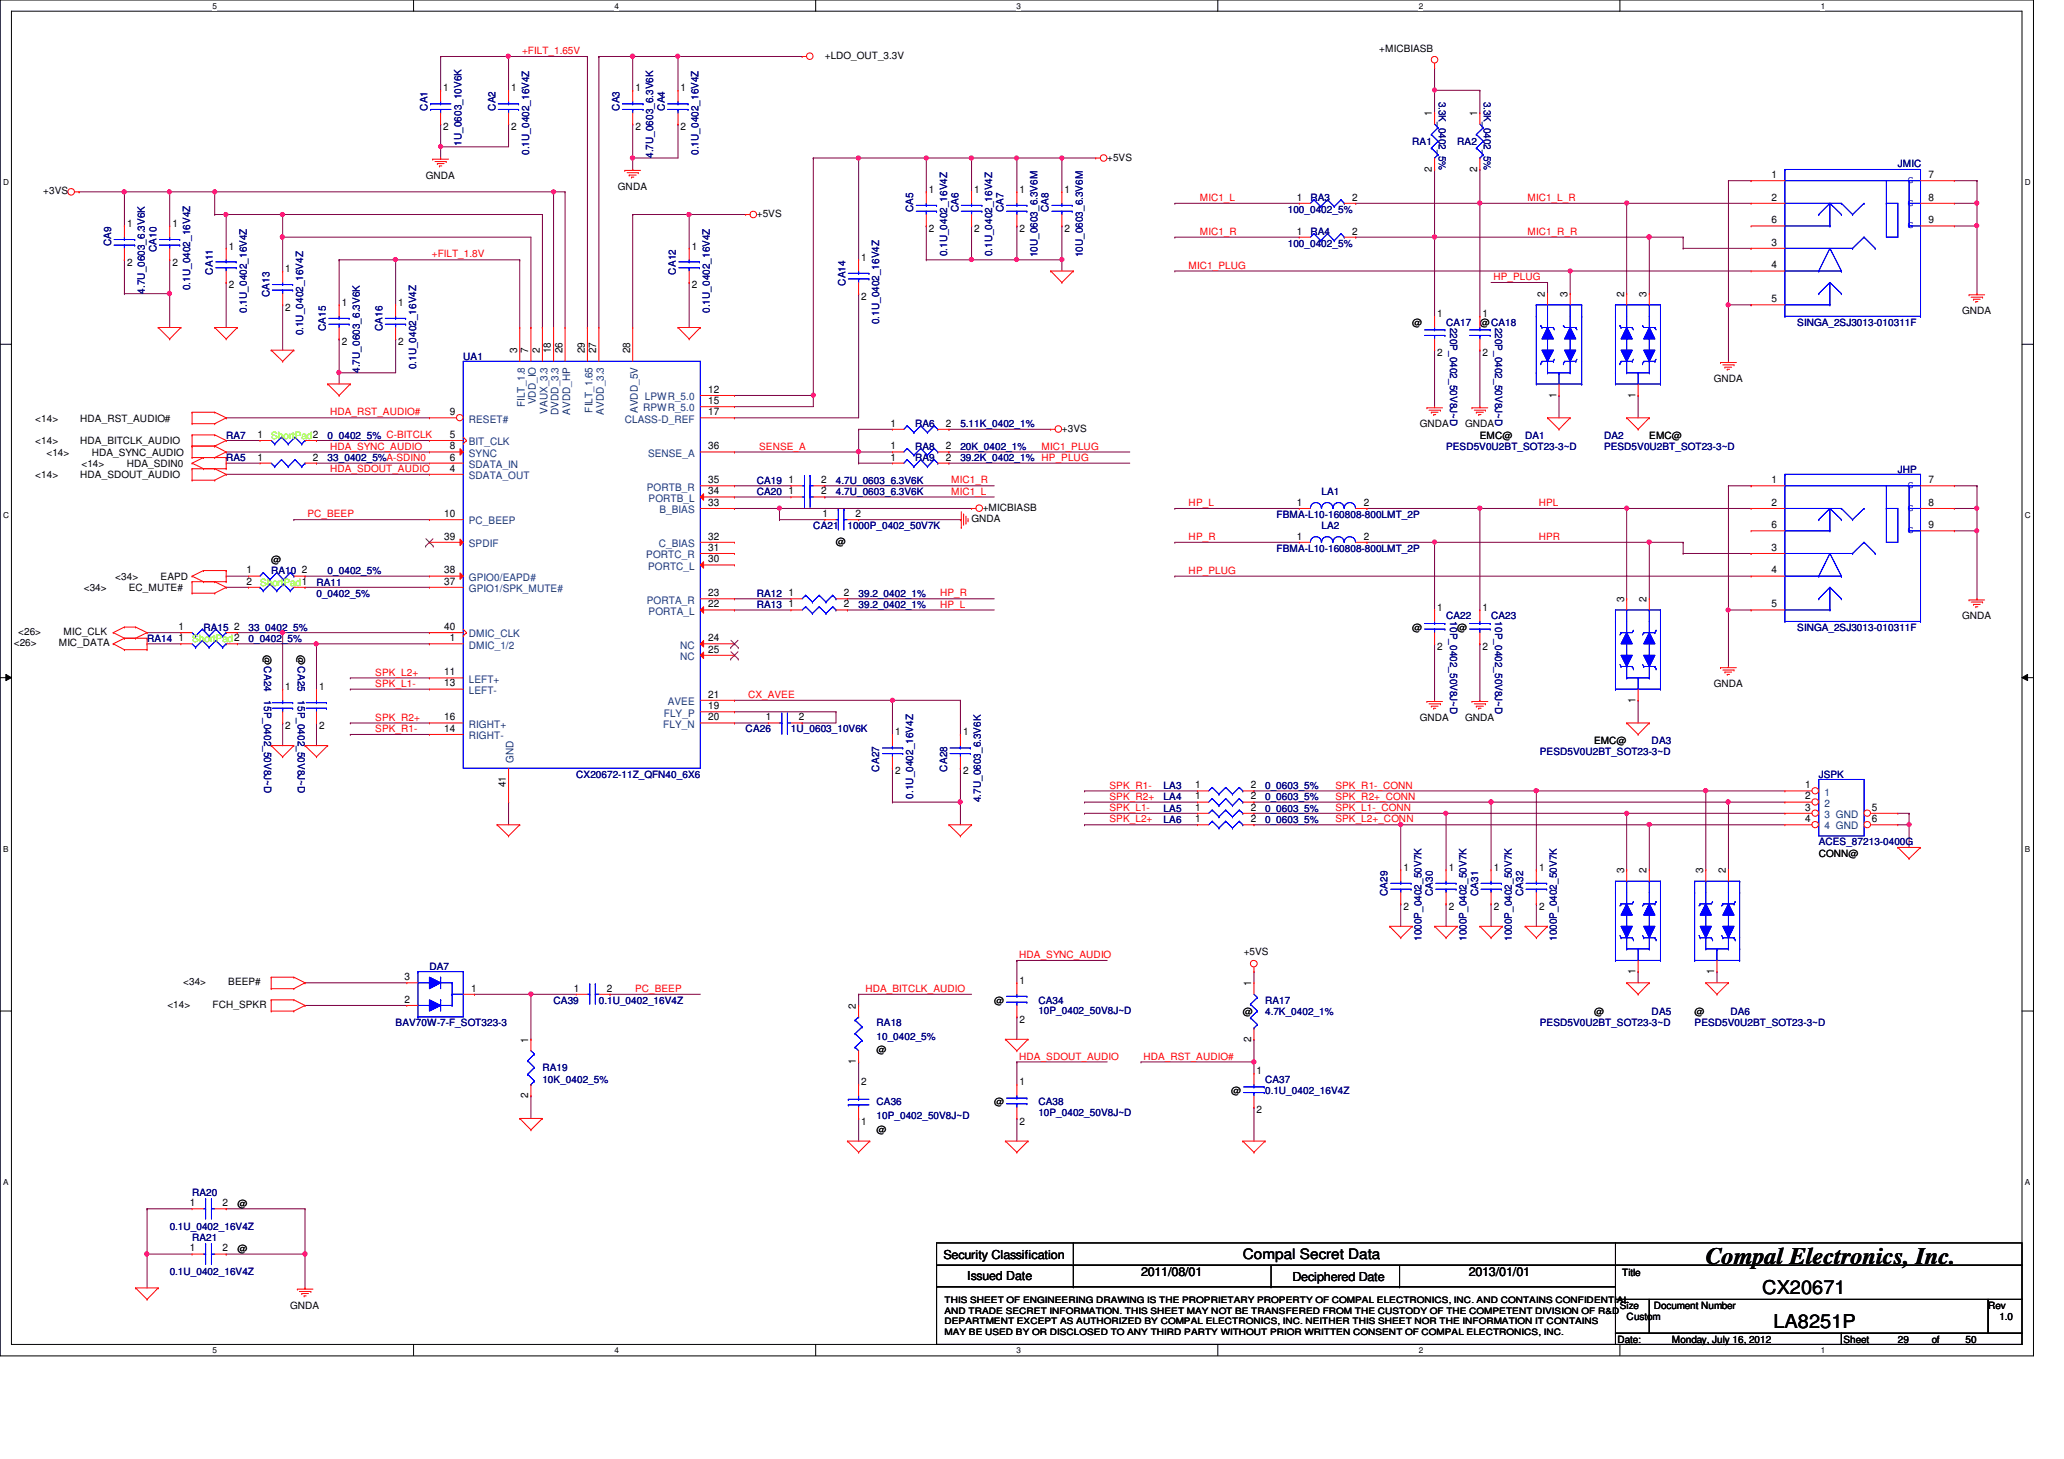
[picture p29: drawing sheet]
<svg xmlns="http://www.w3.org/2000/svg" width="297mm" height="210mm" viewBox="0 0 297 210" stroke-linecap="round" stroke-linejoin="round" font-family="sans-serif">
<defs><g id="words">
<text font-size="3.4" x="245.5" y="181.9">Compal Electronics, Inc.</text>
<g font-size="2.8">
<text x="253.6" y="186.2">CX20671</text>
<text x="255.2" y="191.1">LA8251P</text>
</g>
<text font-size="2.1" x="178.9" y="181.2">Compal Secret Data</text>
<g font-size="1.8">
<text x="135.8" y="181.1">Security Classification</text>
<text x="139.2" y="184.1">Issued Date</text>
<text x="164.2" y="183.6">2011/08/01</text>
<text x="186" y="184.3">Deciphered Date</text>
<text x="211.4" y="183.6">2013/01/01</text>
</g>
<g font-size="1.5">
<text x="63.8" y="13.1">1</text>
<text x="73.6" y="13.1">1</text>
<text x="91.4" y="13.1">1</text>
<text x="98" y="13.1">1</text>
<text x="206.1" y="16.7" transform="rotate(-90 206.1 16.7)">1</text>
<text x="212.6" y="16.7" transform="rotate(-90 212.6 16.7)">1</text>
<text x="63.8" y="18.8">2</text>
<text x="73.6" y="18.8">2</text>
<text x="91.4" y="18.8">2</text>
<text x="98" y="18.8">2</text>
<text x="133.7" y="27.8">1</text>
<text x="140.2" y="27.8">1</text>
<text x="146.7" y="27.8">1</text>
<text x="153.2" y="27.8">1</text>
<text x="186.6" y="28.9">1</text>
<text x="194.6" y="28.9">2</text>
<text x="206.1" y="24.7" transform="rotate(-90 206.1 24.7)">2</text>
<text x="212.6" y="24.7" transform="rotate(-90 212.6 24.7)">2</text>
<text x="254.9" y="25.6">1</text>
<text x="254.9" y="28.9">2</text>
<text x="277.5" y="28.9">8</text>
<text x="277.5" y="25.6">7</text>
<text x="18.3" y="32.6">1</text>
<text x="24.8" y="32.6">1</text>
<text x="32.9" y="35.9">1</text>
<text x="99.6" y="35.9">1</text>
<text x="133.7" y="33.4">2</text>
<text x="140.2" y="33.4">2</text>
<text x="146.7" y="33.4">2</text>
<text x="153.2" y="33.4">2</text>
<text x="186.6" y="33.7">1</text>
<text x="194.6" y="33.7">2</text>
<text x="254.9" y="35.3">3</text>
<text x="254.9" y="32.1">6</text>
<text x="277.5" y="32.1">9</text>
<text x="18.3" y="38.2">2</text>
<text x="24.8" y="38.2">2</text>
<text x="32.9" y="41.5">2</text>
<text x="41.1" y="39.2">1</text>
<text x="99.6" y="41.5">2</text>
<text x="123.9" y="37.5">1</text>
<text x="254.9" y="38.6">4</text>
<text x="41.1" y="44.7">2</text>
<text x="49.2" y="44">1</text>
<text x="57.3" y="44">1</text>
<text x="123.9" y="43.1">2</text>
<text x="206.8" y="45.6">1</text>
<text x="213.4" y="45.6">1</text>
<text x="222.3" y="42.7" transform="rotate(-90 222.3 42.7)">2</text>
<text x="225.6" y="42.7" transform="rotate(-90 225.6 42.7)">3</text>
<text x="233.7" y="42.7" transform="rotate(-90 233.7 42.7)">2</text>
<text x="237" y="42.7" transform="rotate(-90 237 42.7)">3</text>
<text x="254.9" y="43.5">5</text>
<text x="49.2" y="49.6">2</text>
<text x="57.3" y="49.6">2</text>
<text x="74.4" y="50.8" transform="rotate(-90 74.4 50.8)">3</text>
<text x="76" y="50.8" transform="rotate(-90 76 50.8)">7</text>
<text x="77.7" y="50.8" transform="rotate(-90 77.7 50.8)">2</text>
<text x="79.3" y="50.8" transform="rotate(-90 79.3 50.8)">18</text>
<text x="80.9" y="50.8" transform="rotate(-90 80.9 50.8)">26</text>
<text x="84.2" y="50.8" transform="rotate(-90 84.2 50.8)">29</text>
<text x="85.8" y="50.8" transform="rotate(-90 85.8 50.8)">27</text>
<text x="90.7" y="50.8" transform="rotate(-90 90.7 50.8)">28</text>
<text x="206.8" y="51.3">2</text>
<text x="213.4" y="51.3">2</text>
<text x="64.7" y="59.7">9</text>
<text x="101.9" y="58.1">15</text>
<text x="101.9" y="56.5">12</text>
<text x="101.9" y="59.7">17</text>
<text x="224" y="57.2" transform="rotate(-90 224 57.2)">1</text>
<text x="235.4" y="57.2" transform="rotate(-90 235.4 57.2)">1</text>
<text x="37.1" y="63">1</text>
<text x="64.7" y="63">5</text>
<text x="64.7" y="64.6">8</text>
<text x="101.9" y="64.6">36</text>
<text x="128.1" y="61.4">1</text>
<text x="128.1" y="64.6">1</text>
<text x="136.1" y="61.4">2</text>
<text x="136.1" y="64.6">2</text>
<text x="37.1" y="66.3">1</text>
<text x="45" y="66.3">2</text>
<text x="64.7" y="67.9">4</text>
<text x="64.7" y="66.3">6</text>
<text x="101.9" y="71.1">34</text>
<text x="101.9" y="69.5">35</text>
<text x="113.5" y="69.5">1</text>
<text x="113.5" y="71.1">1</text>
<text x="118.2" y="69.5">2</text>
<text x="118.2" y="71.1">2</text>
<text x="128.1" y="66.3">1</text>
<text x="136.1" y="66.3">2</text>
<text x="254.9" y="69.5">1</text>
<text x="277.5" y="69.5">7</text>
<text x="63.9" y="74.4">10</text>
<text x="63.9" y="77.6">39</text>
<text x="101.9" y="72.8">33</text>
<text x="101.9" y="77.6">32</text>
<text x="118.4" y="74.4">1</text>
<text x="123.1" y="74.4">2</text>
<text x="186.6" y="77.6">1</text>
<text x="186.6" y="72.8">1</text>
<text x="196.3" y="77.6">2</text>
<text x="196.3" y="72.8">2</text>
<text x="254.9" y="72.8">2</text>
<text x="254.9" y="76">6</text>
<text x="277.5" y="72.8">8</text>
<text x="277.5" y="76">9</text>
<text x="35.5" y="82.5">1</text>
<text x="43.4" y="82.5">2</text>
<text x="63.9" y="82.5">38</text>
<text x="101.9" y="80.9">30</text>
<text x="101.9" y="79.2">31</text>
<text x="254.9" y="79.2">3</text>
<text x="254.9" y="82.5">4</text>
<text x="35.5" y="84.1">2</text>
<text x="63.9" y="84.1">37</text>
<text x="101.9" y="87.4">22</text>
<text x="101.9" y="85.8">23</text>
<text x="113.5" y="85.8">1</text>
<text x="113.5" y="87.4">1</text>
<text x="121.5" y="85.8">2</text>
<text x="121.5" y="87.4">2</text>
<text x="206.8" y="87.9">1</text>
<text x="213.4" y="87.9">1</text>
<text x="233.7" y="86.6" transform="rotate(-90 233.7 86.6)">3</text>
<text x="237" y="86.6" transform="rotate(-90 237 86.6)">2</text>
<text x="254.9" y="87.4">5</text>
<text x="25.7" y="90.6">1</text>
<text x="25.7" y="92.2">1</text>
<text x="33.7" y="90.6">2</text>
<text x="63.9" y="90.6">40</text>
<text x="64.7" y="92.2">1</text>
<text x="101.9" y="92.2">24</text>
<text x="101.9" y="93.9">25</text>
<text x="206.8" y="93.5">2</text>
<text x="213.4" y="93.5">2</text>
<text x="41.1" y="99.3">1</text>
<text x="45.9" y="99.3">1</text>
<text x="63.9" y="98.8">13</text>
<text x="63.9" y="97.2">11</text>
<text x="101.9" y="100.4">21</text>
<text x="235.4" y="101.1" transform="rotate(-90 235.4 101.1)">1</text>
<text x="41.1" y="104.9">2</text>
<text x="45.9" y="104.9">2</text>
<text x="63.9" y="105.3">14</text>
<text x="63.9" y="103.6">16</text>
<text x="101.9" y="102">19</text>
<text x="101.9" y="103.6">20</text>
<text x="110.2" y="103.6">1</text>
<text x="115" y="103.6">2</text>
<text x="128.8" y="105.8">1</text>
<text x="138.6" y="105.8">1</text>
<text x="72.8" y="113.3" transform="rotate(-90 72.8 113.3)">41</text>
<text x="128.8" y="111.4">2</text>
<text x="138.6" y="111.4">2</text>
<text x="172" y="113.4">1</text>
<text x="180" y="113.4">2</text>
<text x="259.8" y="113.4">1</text>
<text x="172" y="115">1</text>
<text x="172" y="118.3">1</text>
<text x="172" y="116.6">1</text>
<text x="180" y="115">2</text>
<text x="180" y="118.3">2</text>
<text x="180" y="116.6">2</text>
<text x="259.8" y="115">2</text>
<text x="259.8" y="116.6">3</text>
<text x="259.8" y="118.3">4</text>
<text x="269.4" y="116.6">5</text>
<text x="269.4" y="118.3">6</text>
<text x="202" y="125.3">1</text>
<text x="208.5" y="125.3">1</text>
<text x="215" y="125.3">1</text>
<text x="221.5" y="125.3">1</text>
<text x="233.7" y="125.6" transform="rotate(-90 233.7 125.6)">3</text>
<text x="237" y="125.6" transform="rotate(-90 237 125.6)">2</text>
<text x="245.1" y="125.6" transform="rotate(-90 245.1 125.6)">3</text>
<text x="248.4" y="125.6" transform="rotate(-90 248.4 125.6)">2</text>
<text x="202" y="130.9">2</text>
<text x="208.5" y="130.9">2</text>
<text x="215" y="130.9">2</text>
<text x="221.5" y="130.9">2</text>
<text x="58.2" y="141">3</text>
<text x="67.8" y="142.7">1</text>
<text x="82.6" y="142.7">1</text>
<text x="87.3" y="142.7">2</text>
<text x="146.7" y="141.6">1</text>
<text x="180.1" y="141.9" transform="rotate(-90 180.1 141.9)">1</text>
<text x="235.4" y="140.1" transform="rotate(-90 235.4 140.1)">1</text>
<text x="246.7" y="140.1" transform="rotate(-90 246.7 140.1)">1</text>
<text x="58.2" y="144.3">2</text>
<text x="123.2" y="145.2" transform="rotate(-90 123.2 145.2)">2</text>
<text x="146.7" y="147.2">2</text>
<text x="180.1" y="149.9" transform="rotate(-90 180.1 149.9)">2</text>
<text x="76" y="150" transform="rotate(-90 76 150)">1</text>
<text x="123.2" y="153.1" transform="rotate(-90 123.2 153.1)">1</text>
<text x="180.8" y="154.6">1</text>
<text x="76" y="158" transform="rotate(-90 76 158)">2</text>
<text x="123.9" y="161.8">1</text>
<text x="123.9" y="156.2">2</text>
<text x="146.7" y="156.2">1</text>
<text x="146.7" y="161.8">2</text>
<text x="180.8" y="160.1">2</text>
<text x="27.3" y="173.5">1</text>
<text x="32" y="173.5">2</text>
<text x="27.3" y="180">1</text>
<text x="32" y="180">2</text>
</g>
<g font-size="1.5" fill="#004080">
<text x="75.5" y="58.5" transform="rotate(-90 75.5 58.5)">FILT_1.8</text>
<text x="77.1" y="58.2" transform="rotate(-90 77.1 58.2)">VDD_IO</text>
<text x="78.8" y="59.6" transform="rotate(-90 78.8 59.6)">VAUX_3.3</text>
<text x="80.4" y="59.7" transform="rotate(-90 80.4 59.7)">DVDD_3.3</text>
<text x="82" y="59.7" transform="rotate(-90 82 59.7)">AVDD_HP</text>
<text x="85.3" y="59.4" transform="rotate(-90 85.3 59.4)">FILT_1.65</text>
<text x="86.9" y="59.6" transform="rotate(-90 86.9 59.6)">AVDD_3.3</text>
<text x="91.8" y="59.4" transform="rotate(-90 91.8 59.4)">AVDD_5V</text>
<text x="92.5" y="59.2">RPWR_5.0</text>
<text x="92.8" y="57.6">LPWR_5.0</text>
<text x="67.5" y="64.1">BIT_CLK</text>
<text x="67.5" y="65.7">SYNC</text>
<text x="67.5" y="60.8">RESET#</text>
<text x="89.9" y="60.8">CLASS-D_REF</text>
<text x="93.3" y="65.7">SENSE_A</text>
<text x="67.5" y="68.9">SDATA_OUT</text>
<text x="67.5" y="67.3">SDATA_IN</text>
<text x="93.1" y="70.6">PORTB_R</text>
<text x="67.5" y="75.4">PC_BEEP</text>
<text x="93.3" y="72.2">PORTB_L</text>
<text x="94.9" y="73.8">B_BIAS</text>
<text x="67.5" y="83.6">GPIO0/EAPD#</text>
<text x="67.5" y="78.7">SPDIF</text>
<text x="93" y="80.3">PORTC_R</text>
<text x="93.3" y="82">PORTC_L</text>
<text x="94.8" y="78.7">C_BIAS</text>
<text x="67.5" y="85.2">GPIO1/SPK_MUTE#</text>
<text x="93.1" y="86.8">PORTA_R</text>
<text x="93.3" y="88.4">PORTA_L</text>
<text x="67.5" y="91.7">DMIC_CLK</text>
<text x="67.5" y="93.3">DMIC_1/2</text>
<text x="97.9" y="93.3">NC</text>
<text x="97.9" y="95">NC</text>
<text x="67.5" y="99.8">LEFT-</text>
<text x="67.5" y="98.2">LEFT+</text>
<text x="96.1" y="101.4">AVEE</text>
<text x="67.5" y="106.3">RIGHT-</text>
<text x="67.5" y="104.7">RIGHT+</text>
<text x="95.5" y="104.7">FLY_N</text>
<text x="95.5" y="103.1">FLY_P</text>
<text x="73.9" y="109.7" transform="rotate(-90 73.9 109.7)">GND</text>
<text x="262.5" y="114.5">1</text>
<text x="262.5" y="116.1">2</text>
<text x="262.5" y="117.7">3 GND</text>
<text x="262.5" y="119.3">4 GND</text>
</g>
<g font-size="1.4" fill="#f00">
<text x="75.1" y="7.8">+FILT_1.65V</text>
<text x="172.7" y="28.9">MIC1_L</text>
<text x="219.8" y="28.9">MIC1_L_R</text>
<text x="172.7" y="33.8">MIC1_R</text>
<text x="219.8" y="33.8">MIC1_R_R</text>
<text x="62.1" y="37">+FILT_1.8V</text>
<text x="171.1" y="38.7">MIC1_PLUG</text>
<text x="214.9" y="40.3">HP_PLUG</text>
<text x="47.5" y="59.8">HDA_RST_AUDIO#</text>
<text x="47.5" y="64.7">HDA_SYNC_AUDIO</text>
<text x="109.3" y="64.7">SENSE_A</text>
<text x="149.9" y="64.7">MIC1_PLUG</text>
<text x="47.5" y="67.9">HDA_SDOUT_AUDIO</text>
<text x="136.9" y="69.6">MIC1_R</text>
<text x="136.9" y="71.2">MIC1_L</text>
<text x="44.2" y="74.4">PC_BEEP</text>
<text x="171.1" y="77.7">HP_R</text>
<text x="171.1" y="72.8">HP_L</text>
<text x="221.4" y="72.8">HPL</text>
<text x="221.4" y="77.7">HPR</text>
<text x="171.1" y="82.5">HP_PLUG</text>
<text x="135.3" y="85.8">HP_R</text>
<text x="135.3" y="87.4">HP_L</text>
<text x="54" y="97.2">SPK_L2+</text>
<text x="54" y="98.8">SPK_L1-</text>
<text x="107.7" y="100.4">CX_AVEE</text>
<text x="54" y="105.3">SPK_R1-</text>
<text x="54" y="103.7">SPK_R2+</text>
<text x="159.7" y="113.5">SPK_R1-</text>
<text x="192.2" y="113.5">SPK_R1-_CONN</text>
<text x="159.7" y="118.3">SPK_L2+</text>
<text x="159.7" y="115.1">SPK_R2+</text>
<text x="159.7" y="116.7">SPK_L1-</text>
<text x="192.2" y="118.3">SPK_L2+_CONN</text>
<text x="192.2" y="116.7">SPK_L1-_CONN</text>
<text x="192.2" y="115.1">SPK_R2+_CONN</text>
<text x="146.7" y="137.8">HDA_SYNC_AUDIO</text>
<text x="91.4" y="142.7">PC_BEEP</text>
<text x="124.5" y="142.7">HDA_BITCLK_AUDIO</text>
<text x="146.7" y="152.4">HDA_SDOUT_AUDIO</text>
<text x="164.5" y="152.4">HDA_RST_AUDIO#</text>
</g>
<g font-size="1.4">
<text x="118.7" y="8.5">+LDO_OUT_3.3V</text>
<text x="198.5" y="7.5">+MICBIASB</text>
<text x="159.3" y="23.1">+5VS</text>
<text x="6.2" y="28">+3VS</text>
<text x="61.3" y="25.7">GNDA</text>
<text x="88.9" y="27.3">GNDA</text>
<text x="108.9" y="31.2">+5VS</text>
<text x="203.2" y="46.9">@</text>
<text x="213" y="46.9">@CA18</text>
<text x="282.4" y="45.2">GNDA</text>
<text x="246.6" y="55">GNDA</text>
<text x="5.1" y="60.7">&lt;14&gt;</text>
<text x="5.1" y="63.9">&lt;14&gt;</text>
<text x="6.7" y="65.5">&lt;14&gt;</text>
<text x="11.6" y="60.7">HDA_RST_AUDIO#</text>
<text x="11.6" y="63.9">HDA_BITCLK_AUDIO</text>
<text x="13.2" y="65.5">HDA_SYNC_AUDIO</text>
<text x="152.8" y="62.1">+3VS</text>
<text x="204.3" y="61.5">GNDA</text>
<text x="210.9" y="61.5">GNDA</text>
<text x="213" y="63.1">EMC@</text>
<text x="237.4" y="63.1">EMC@</text>
<text x="5.1" y="68.8">&lt;14&gt;</text>
<text x="11.6" y="68.8">HDA_SDOUT_AUDIO</text>
<text x="11.7" y="67.2">&lt;14&gt;</text>
<text x="18.2" y="67.2">HDA_SDIN0</text>
<text x="139.8" y="75.1">GNDA</text>
<text x="141.4" y="73.5">+MICBIASB</text>
<text x="16.6" y="83.4">&lt;34&gt;</text>
<text x="23.1" y="83.4">EAPD</text>
<text x="39" y="81">@</text>
<text x="120.3" y="78.4">@</text>
<text x="12.1" y="85">&lt;34&gt;</text>
<text x="18.5" y="85">EC_MUTE#</text>
<text x="282.4" y="89.1">GNDA</text>
<text x="2" y="93">&lt;26&gt;</text>
<text x="2.6" y="91.4">&lt;26&gt;</text>
<text x="8.5" y="93">MIC_DATA</text>
<text x="9.1" y="91.4">MIC_CLK</text>
<text x="38" y="94.3" transform="rotate(90 38 94.3)">@CA24</text>
<text x="42.9" y="94.3" transform="rotate(90 42.9 94.3)">@CA25</text>
<text x="203.2" y="90.8">@</text>
<text x="209.7" y="90.8">@</text>
<text x="246.6" y="98.9">GNDA</text>
<text x="204.3" y="103.8">GNDA</text>
<text x="210.9" y="103.8">GNDA</text>
<text x="229.4" y="107">EMC@</text>
<text x="261.7" y="123.3">CONN@</text>
<text x="179" y="137.4">+5VS</text>
<text x="26.4" y="141.8">&lt;34&gt;</text>
<text x="32.8" y="141.8">BEEP#</text>
<text x="24.1" y="145">&lt;14&gt;</text>
<text x="30.6" y="145">FCH_SPKR</text>
<text x="143.1" y="144.4">@</text>
<text x="178.9" y="146">@</text>
<text x="229.4" y="146">@</text>
<text x="243.9" y="146">@</text>
<text x="126.1" y="151.6">@</text>
<text x="143.1" y="159">@</text>
<text x="177.2" y="157.4">@</text>
<text x="126.1" y="162.9">@</text>
<text x="34.2" y="173.7">@</text>
<text x="34.2" y="180.2">@</text>
<text x="233.5" y="183.6">Title</text>
<text x="41.8" y="188.3">GNDA</text>
<text x="233.1" y="188.3">Size</text>
<text x="234.1" y="189.9">Custom</text>
<text x="238" y="188.3">Document Number</text>
<text x="286.1" y="188.3">Rev</text>
<text x="287.7" y="189.9">1.0</text>
<text x="232.8" y="193.2">Date:</text>
<text x="240.6" y="193.2">Monday, July 16, 2012</text>
<text x="265.3" y="193.2">Sheet</text>
<text x="273.1" y="193.2">29</text>
<text x="278" y="193.2">of</text>
<text x="282.9" y="193.2">50</text>
</g>
<g font-size="1.4" fill="#000080">
<text x="61.5" y="15.9" transform="rotate(-90 61.5 15.9)">CA1</text>
<text x="71.3" y="15.9" transform="rotate(-90 71.3 15.9)">CA2</text>
<text x="89.2" y="15.9" transform="rotate(-90 89.2 15.9)">CA3</text>
<text x="95.7" y="15.9" transform="rotate(-90 95.7 15.9)">CA4</text>
<text x="207" y="14.6" transform="rotate(90 207 14.6)">3.3K_0402_5%</text>
<text x="213.6" y="14.6" transform="rotate(90 213.6 14.6)">3.3K_0402_5%</text>
<text x="66.4" y="21" transform="rotate(-90 66.4 21)">1U_0603_10V6K</text>
<text x="76.2" y="22.3" transform="rotate(-90 76.2 22.3)">0.1U_0402_16V4Z</text>
<text x="94" y="22.7" transform="rotate(-90 94 22.7)">4.7U_0603_6.3V6K</text>
<text x="100.5" y="22.3" transform="rotate(-90 100.5 22.3)">0.1U_0402_16V4Z</text>
<text x="203.2" y="20.8">RA1</text>
<text x="209.7" y="20.8">RA2</text>
<text x="188.6" y="29">RA3</text>
<text x="273.1" y="24.1">JMIC</text>
<text x="16" y="35.4" transform="rotate(-90 16 35.4)">CA9</text>
<text x="131.4" y="30.6" transform="rotate(-90 131.4 30.6)">CA5</text>
<text x="137.9" y="30.6" transform="rotate(-90 137.9 30.6)">CA6</text>
<text x="144.4" y="30.6" transform="rotate(-90 144.4 30.6)">CA7</text>
<text x="150.9" y="30.6" transform="rotate(-90 150.9 30.6)">CA8</text>
<text x="185.3" y="35.5">100_0402_5%</text>
<text x="185.3" y="30.6">100_0402_5%</text>
<text x="188.6" y="33.9">RA4</text>
<text x="22.5" y="36.2" transform="rotate(-90 22.5 36.2)">CA10</text>
<text x="27.4" y="41.7" transform="rotate(-90 27.4 41.7)">0.1U_0402_16V4Z</text>
<text x="30.6" y="39.5" transform="rotate(-90 30.6 39.5)">CA11</text>
<text x="97.3" y="39.5" transform="rotate(-90 97.3 39.5)">CA12</text>
<text x="121.7" y="41.1" transform="rotate(-90 121.7 41.1)">CA14</text>
<text x="136.3" y="36.9" transform="rotate(-90 136.3 36.9)">0.1U_0402_16V4Z</text>
<text x="142.8" y="36.9" transform="rotate(-90 142.8 36.9)">0.1U_0402_16V4Z</text>
<text x="149.3" y="37" transform="rotate(-90 149.3 37)">10U_0603_6.3V6M</text>
<text x="155.8" y="37" transform="rotate(-90 155.8 37)">10U_0603_6.3V6M</text>
<text x="20.9" y="42.2" transform="rotate(-90 20.9 42.2)">4.7U_0603_6.3V6K</text>
<text x="35.5" y="45" transform="rotate(-90 35.5 45)">0.1U_0402_16V4Z</text>
<text x="38.8" y="42.8" transform="rotate(-90 38.8 42.8)">CA13</text>
<text x="46.9" y="47.6" transform="rotate(-90 46.9 47.6)">CA15</text>
<text x="55" y="47.6" transform="rotate(-90 55 47.6)">CA16</text>
<text x="102.1" y="45" transform="rotate(-90 102.1 45)">0.1U_0402_16V4Z</text>
<text x="126.5" y="46.7" transform="rotate(-90 126.5 46.7)">0.1U_0402_16V4Z</text>
<text x="208.1" y="46.9">CA17</text>
<text x="208.7" y="47.1" transform="rotate(90 208.7 47.1)">220P_0402_50V8J~D</text>
<text x="215.2" y="47.1" transform="rotate(90 215.2 47.1)">220P_0402_50V8J~D</text>
<text x="258.7" y="46.9">SINGA_2SJ3013-010311F</text>
<text x="43.6" y="48.3" transform="rotate(-90 43.6 48.3)">0.1U_0402_16V4Z</text>
<text x="51.8" y="53.6" transform="rotate(-90 51.8 53.6)">4.7U_0603_6.3V6K</text>
<text x="59.9" y="53.1" transform="rotate(-90 59.9 53.1)">0.1U_0402_16V4Z</text>
<text x="66.7" y="51.7">UA1</text>
<text x="32.6" y="63.1">RA7</text>
<text x="47.2" y="63.1">0_0402_5% C-BITCLK</text>
<text x="131.7" y="61.5">RA6</text>
<text x="131.7" y="64.7">RA8</text>
<text x="138.2" y="61.5">5.11K_0402_1%</text>
<text x="138.2" y="64.7">20K_0402_1%</text>
<text x="208.1" y="64.7">PESD5V0U2BT_SOT23-3~D</text>
<text x="219.5" y="63.1">DA1</text>
<text x="230.8" y="63.1">DA2</text>
<text x="230.8" y="64.7">PESD5V0U2BT_SOT23-3~D</text>
<text x="32.6" y="66.4">RA5</text>
<text x="47.2" y="66.4">33_0402_5%A-SDIN0</text>
<text x="108.9" y="69.6">CA19</text>
<text x="108.9" y="71.2">CA20</text>
<text x="120.3" y="69.6">4.7U_0603_6.3V6K</text>
<text x="120.3" y="71.2">4.7U_0603_6.3V6K</text>
<text x="131.7" y="66.4">RA9</text>
<text x="138.2" y="66.4">39.2K_0402_1% HP_PLUG</text>
<text x="190.2" y="71.2">LA1</text>
<text x="273.1" y="68">JHP</text>
<text x="117" y="76.1">CA21</text>
<text x="122" y="76.1">1000P_0402_50V7K</text>
<text x="183.7" y="74.5">FBMA-L10-160808-800LMT_2P</text>
<text x="190.2" y="76.1">LA2</text>
<text x="39" y="82.6">RA10</text>
<text x="47.2" y="82.6">0_0402_5%</text>
<text x="183.7" y="79.4">FBMA-L10-160808-800LMT_2P</text>
<text x="45.5" y="84.2">RA11</text>
<text x="45.5" y="85.9">0_0402_5%</text>
<text x="108.9" y="85.9">RA12</text>
<text x="108.9" y="87.5">RA13</text>
<text x="123.6" y="85.9">39.2_0402_1%</text>
<text x="123.6" y="87.5">39.2_0402_1%</text>
<text x="208.1" y="89.1">CA22</text>
<text x="208.7" y="89.4" transform="rotate(90 208.7 89.4)">10P_0402_50V8J~D</text>
<text x="214.6" y="89.1">CA23</text>
<text x="215.2" y="89.4" transform="rotate(90 215.2 89.4)">10P_0402_50V8J~D</text>
<text x="21.2" y="92.4">RA14</text>
<text x="29.3" y="90.8">RA15</text>
<text x="35.8" y="92.4">0_0402_5%</text>
<text x="35.8" y="90.8">33_0402_5%</text>
<text x="258.7" y="90.8">SINGA_2SJ3013-010311F</text>
<text x="38" y="100.8" transform="rotate(90 38 100.8)">15P_0402_50V8J~D</text>
<text x="42.9" y="100.8" transform="rotate(90 42.9 100.8)">15P_0402_50V8J~D</text>
<text x="107.3" y="105.4">CA26</text>
<text x="113.8" y="105.4">1U_0603_10V6K</text>
<text x="237.7" y="107">DA3</text>
<text x="82.9" y="111.9">CX20672-11Z_QFN40_6X6</text>
<text x="126.5" y="111" transform="rotate(-90 126.5 111)">CA27</text>
<text x="136.3" y="111" transform="rotate(-90 136.3 111)">CA28</text>
<text x="167.5" y="113.5">LA3</text>
<text x="182.1" y="113.5">0_0603_5%</text>
<text x="221.6" y="108.6">PESD5V0U2BT_SOT23-3~D</text>
<text x="261.7" y="111.9">JSPK</text>
<text x="131.4" y="114.9" transform="rotate(-90 131.4 114.9)">0.1U_0402_16V4Z</text>
<text x="141.2" y="115.4" transform="rotate(-90 141.2 115.4)">4.7U_0603_6.3V6K</text>
<text x="167.5" y="115.1">LA4</text>
<text x="167.5" y="118.4">LA6</text>
<text x="167.5" y="116.8">LA5</text>
<text x="182.1" y="115.1">0_0603_5%</text>
<text x="182.1" y="118.4">0_0603_5%</text>
<text x="182.1" y="116.8">0_0603_5%</text>
<text x="261.7" y="121.6">ACES_87213-0400G</text>
<text x="199.7" y="128.9" transform="rotate(-90 199.7 128.9)">CA29</text>
<text x="206.2" y="128.9" transform="rotate(-90 206.2 128.9)">CA30</text>
<text x="212.7" y="128.9" transform="rotate(-90 212.7 128.9)">CA31</text>
<text x="219.2" y="128.9" transform="rotate(-90 219.2 128.9)">CA32</text>
<text x="204.6" y="135.4" transform="rotate(-90 204.6 135.4)">1000P_0402_50V7K</text>
<text x="211.1" y="135.4" transform="rotate(-90 211.1 135.4)">1000P_0402_50V7K</text>
<text x="217.6" y="135.4" transform="rotate(-90 217.6 135.4)">1000P_0402_50V7K</text>
<text x="224.1" y="135.4" transform="rotate(-90 224.1 135.4)">1000P_0402_50V7K</text>
<text x="61.8" y="139.5">DA7</text>
<text x="56.9" y="147.7">BAV70W-7-F_SOT323-3</text>
<text x="79.7" y="144.4">CA39</text>
<text x="86.2" y="144.4">0.1U_0402_16V4Z</text>
<text x="126.1" y="147.7">RA18</text>
<text x="126.1" y="149.6">10_0402_5%</text>
<text x="149.4" y="144.4">CA34</text>
<text x="149.4" y="145.8">10P_0402_50V8J~D</text>
<text x="182.1" y="144.4">RA17</text>
<text x="182.1" y="146">4.7K_0402_1%</text>
<text x="221.6" y="147.7">PESD5V0U2BT_SOT23-3~D</text>
<text x="237.7" y="146">DA5</text>
<text x="243.9" y="147.7">PESD5V0U2BT_SOT23-3~D</text>
<text x="249" y="146">DA6</text>
<text x="78.1" y="154.1">RA19</text>
<text x="78.1" y="155.8">10K_0402_5%</text>
<text x="182.1" y="155.8">CA37</text>
<text x="126.1" y="159">CA36</text>
<text x="126.1" y="161">10P_0402_50V8J~D</text>
<text x="149.4" y="159">CA38</text>
<text x="149.4" y="160.5">10P_0402_50V8J~D</text>
<text x="182.1" y="157.4">0.1U_0402_16V4Z</text>
<text x="27.6" y="172">RA20</text>
<text x="24.4" y="176.9">0.1U_0402_16V4Z</text>
<text x="27.6" y="178.5">RA21</text>
<text x="24.4" y="183.4">0.1U_0402_16V4Z</text>
</g>
<g font-size="1.4" fill="#00f">
<text x="274.6" y="26.4">G</text>
<text x="274.6" y="29.6">G</text>
<text x="274.6" y="32.9">G</text>
<text x="274.6" y="70.3">G</text>
<text x="274.6" y="73.5">G</text>
<text x="274.6" y="76.8">G</text>
</g>
<g font-size="1.4" fill="#80ff00">
<text x="39" y="63.1">ShortPad2</text>
<text x="37.4" y="84.2">ShortPad1</text>
<text x="27.6" y="92.4">ShortPad2</text>
</g>
<g font-size="1.3">
<text x="135.9" y="187.5">THIS SHEET OF ENGINEERING DRAWING IS THE PROPRIETARY PROPERTY OF COMPAL ELECTRONICS, INC. AND CONTAINS CONFIDENTIAL</text>
<text x="135.9" y="189">AND TRADE SECRET INFORMATION. THIS SHEET MAY NOT BE TRANSFERED FROM THE CUSTODY OF THE COMPETENT DIVISION OF R&amp;D</text>
<text x="135.9" y="190.5">DEPARTMENT EXCEPT AS AUTHORIZED BY COMPAL ELECTRONICS, INC. NEITHER THIS SHEET NOR THE INFORMATION IT CONTAINS</text>
<text x="135.9" y="192">MAY BE USED BY OR DISCLOSED TO ANY THIRD PARTY WITHOUT PRIOR WRITTEN CONSENT OF COMPAL ELECTRONICS, INC.</text>
</g>
<g font-size="1.2">
<text x="30.6" y="1.2">5</text>
<text x="88.4" y="1.2">4</text>
<text x="146.3" y="1.2">3</text>
<text x="204.2" y="1.2">2</text>
<text x="262" y="1.2">1</text>
<text x=".5" y="26.6">D</text>
<text x="291.4" y="26.6">D</text>
<text x=".5" y="74.5">C</text>
<text x="291.4" y="74.5">C</text>
<text x=".5" y="122.5">B</text>
<text x="291.4" y="122.5">B</text>
<text x=".5" y="170.5">A</text>
<text x="291.4" y="170.5">A</text>
<text x="30.6" y="194.6">5</text>
<text x="88.4" y="194.6">4</text>
<text x="146.3" y="194.6">3</text>
<text x="204.2" y="194.6">2</text>
<text x="262" y="194.6">1</text>
</g>
</g></defs>
<path d="M0 0h292.6v195.1h-292.6zM1.6 1.6h289.4v191.8h-289.4z" fill="none" stroke="#000" stroke-width=".14"/>
<g fill="#fff">
<path d="M30.6 .2h.6v1.3h-.6z"/>
<path d="M30.6 193.6h.6v1.3h-.6z"/>
</g>
<path d="M59.5 0v1.6M59.5 193.4v1.6" fill="none" stroke="#000" stroke-width=".14"/>
<g fill="#fff">
<path d="M88.4 .2h.6v1.3h-.6z"/>
<path d="M88.4 193.6h.6v1.3h-.6z"/>
</g>
<path d="M117.4 0v1.6M117.4 193.4v1.6" fill="none" stroke="#000" stroke-width=".14"/>
<g fill="#fff">
<path d="M146.3 .2h.6v1.3h-.6z"/>
<path d="M146.3 193.6h.6v1.3h-.6z"/>
</g>
<path d="M175.3 0v1.6M175.3 193.4v1.6" fill="none" stroke="#000" stroke-width=".14"/>
<g fill="#fff">
<path d="M204.2 .2h.6v1.3h-.6z"/>
<path d="M204.2 193.6h.6v1.3h-.6z"/>
</g>
<path d="M233.1 0v1.6M233.1 193.4v1.6" fill="none" stroke="#000" stroke-width=".14"/>
<g fill="#fff">
<path d="M262 .2h.6v1.3h-.6z"/>
<path d="M262 193.6h.6v1.3h-.6z"/>
<path d="M.5 25.6h.8v1.3h-.8z"/>
<path d="M291.4 25.6h.8v1.3h-.8z"/>
<path d="M.5 73.5h.8v1.3h-.8z"/>
<path d="M291.4 73.5h.8v1.3h-.8z"/>
</g>
<path d="M0 49.5h1.6M291 49.5h1.6" fill="none" stroke="#000" stroke-width=".14"/>
<g fill="#fff">
<path d="M.5 121.5h.7v1.3h-.7z"/>
<path d="M291.4 121.5h.7v1.3h-.7z"/>
</g>
<path d="M0 97.5h1.6M.8 97l.8 .5-.8 .4zM291 97.5l.8-.5v.9zM291 97.5h1.6" fill="none" stroke="#000" stroke-width=".14"/>
<path d="M.8 97l.8 .5-.8 .4zM291 97.5l.8-.5v.9z" fill="#000"/>
<g fill="#fff">
<path d="M.5 169.4h.7v1.3h-.7z"/>
<path d="M291.4 169.4h.7v1.3h-.7z"/>
</g>
<path d="M0 145.5h1.6M291 145.5h1.6" fill="none" stroke="#000" stroke-width=".14"/>
<path d="M40.7 30.9h.1M40.7 30.9h37.4" fill="none" stroke="#800040" stroke-width=".14"/>
<circle cx="40.6" cy="30.9" r=".3" fill="#f0f"/>
<circle cx="40.6" cy="30.9" r=".3" fill="none" stroke="#f0f" stroke-width=".14"/>
<path d="M73.2 8.1h.1M73.2 8.1v4.9M24.4 37.4h.1M24.4 37.4v4.8h-6.5M30.9 30.9h.1M30.9 27.6h.1M30.9 30.9h1.7M30.9 27.6v3.3M30.9 27.6h48.8M79.7 27.6h.1M17.9 42.2h.1" fill="none" stroke="#800040" stroke-width=".14"/>
<circle cx="73.1" cy="8.1" r=".3" fill="#f0f"/>
<circle cx="73.1" cy="8.1" r=".3" fill="none" stroke="#f0f" stroke-width=".14"/>
<path d="M63.4 8.1h.1M63.4 8.1v4.9M73.2 17.9h.1M73.2 17.9v3.2h-9.8M63.4 21.1h.1M63.4 21.1v1.6" fill="none" stroke="#800040" stroke-width=".14"/>
<circle cx="63.4" cy="21.1" r=".3" fill="#f0f"/>
<circle cx="63.4" cy="21.1" r=".3" fill="none" stroke="#f0f" stroke-width=".14"/>
<path d="M63.4 8.1h.1M63.4 17.9h.1M63.4 8.1h21.1M63.4 17.9v3.2M73.2 8.1h.1M84.5 8.1h.1M84.5 8.1v39M91.1 8.1h.1M91.1 8.1v4.9M91.1 22.7h.1M91.1 22.7v1.7" fill="none" stroke="#800040" stroke-width=".14"/>
<circle cx="91" cy="8.1" r=".31" fill="#f0f"/>
<circle cx="91" cy="8.1" r=".31" fill="none" stroke="#f0f" stroke-width=".14"/>
<path d="M91.1 17.9h.1M91.1 17.9v4.8M97.6 8.1h.1M97.6 17.9h.1M97.6 8.1v4.9M97.6 17.9v4.8h-6.5M91.1 22.7h.1" fill="none" stroke="#800040" stroke-width=".14"/>
<circle cx="91" cy="22.7" r=".31" fill="#f0f"/>
<circle cx="91" cy="22.7" r=".31" fill="none" stroke="#f0f" stroke-width=".14"/>
<path d="M86.2 8.1h.1M86.2 8.1v39M91.1 8.1h.1M91.1 8.1h24.3M97.6 8.1h.1" fill="none" stroke="#800040" stroke-width=".14"/>
<circle cx="97.5" cy="8.1" r=".3" fill="#f0f"/>
<circle cx="97.5" cy="8.1" r=".3" fill="none" stroke="#f0f" stroke-width=".14"/>
<path d="M86.2 8.1h.1M86.2 8.1h4.9M99.2 30.9h.1M99.2 30.9h8.1" fill="none" stroke="#800040" stroke-width=".14"/>
<circle cx="99.2" cy="30.9" r=".31" fill="#f0f"/>
<circle cx="99.2" cy="30.9" r=".31" fill="none" stroke="#f0f" stroke-width=".14"/>
<g fill="none" stroke="#800040" stroke-width=".14">
<path d="M91.1 30.9h.1M91.1 30.9h8.1M91.1 30.9v16.2M99.2 30.9h.1M99.2 30.9v4.8M133.3 22.7h.1M133.3 22.7v4.9M152.8 22.7h.1M152.8 32.5h.1M152.8 22.7h4.9M152.8 32.5v4.9M99.2 40.6h.1"/>
<path d="M99.2 40.6v6.5"/>
</g>
<circle cx="133.3" cy="22.7" r=".3" fill="#f0f"/>
<circle cx="133.3" cy="22.7" r=".3" fill="none" stroke="#f0f" stroke-width=".14"/>
<path d="M133.3 32.5h.1M133.3 32.5v4.9M105.7 58.5h.1M117 56.9h.1M117 56.9v1.6h-11.3" fill="none" stroke="#800040" stroke-width=".14"/>
<circle cx="117" cy="56.8" r=".3" fill="#f0f"/>
<circle cx="117" cy="56.8" r=".3" fill="none" stroke="#f0f" stroke-width=".14"/>
<path d="M117 22.7h.1M117 22.7h6.6M133.3 22.7h.1M133.3 22.7h6.5M139.8 22.7h.1M139.8 22.7v4.9" fill="none" stroke="#800040" stroke-width=".14"/>
<circle cx="139.8" cy="22.7" r=".31" fill="#f0f"/>
<circle cx="139.8" cy="22.7" r=".31" fill="none" stroke="#f0f" stroke-width=".14"/>
<path d="M139.8 22.7h.1M139.8 22.7h6.5M146.3 22.7h.1M146.3 22.7v4.9" fill="none" stroke="#800040" stroke-width=".14"/>
<circle cx="146.3" cy="22.7" r=".3" fill="#f0f"/>
<circle cx="146.3" cy="22.7" r=".3" fill="none" stroke="#f0f" stroke-width=".14"/>
<path d="M152.8 22.7h.1M152.8 22.7v4.9" fill="none" stroke="#800040" stroke-width=".14"/>
<circle cx="152.8" cy="22.7" r=".3" fill="#f0f"/>
<circle cx="152.8" cy="22.7" r=".3" fill="none" stroke="#f0f" stroke-width=".14"/>
<path d="M139.8 32.5h.1M139.8 37.4h.1M139.8 32.5v4.9M146.3 22.7h.1M146.3 32.5h.1M146.3 22.7h6.5M146.3 32.5v4.9h-6.5" fill="none" stroke="#800040" stroke-width=".14"/>
<circle cx="146.3" cy="37.3" r=".3" fill="#f0f"/>
<circle cx="146.3" cy="37.3" r=".3" fill="none" stroke="#f0f" stroke-width=".14"/>
<path d="M152.8 37.4h.1M152.8 37.4v1.6" fill="none" stroke="#800040" stroke-width=".14"/>
<circle cx="152.8" cy="37.3" r=".3" fill="#f0f"/>
<circle cx="152.8" cy="37.3" r=".3" fill="none" stroke="#f0f" stroke-width=".14"/>
<path d="M133.3 37.4h.1M133.3 37.4h6.5M146.3 37.4h.1M146.3 37.4h6.5M105.7 56.9h11.3M117 56.9h.1" fill="none" stroke="#800040" stroke-width=".14"/>
<circle cx="139.8" cy="37.3" r=".31" fill="#f0f"/>
<circle cx="139.8" cy="37.3" r=".31" fill="none" stroke="#f0f" stroke-width=".14"/>
<path d="M117 22.7h.1M117 22.7v34.2M123.6 22.7h.1M123.6 22.7v14.7" fill="none" stroke="#800040" stroke-width=".14"/>
<circle cx="123.6" cy="22.7" r=".31" fill="#f0f"/>
<circle cx="123.6" cy="22.7" r=".31" fill="none" stroke="#f0f" stroke-width=".14"/>
<g fill="none" stroke="#800040" stroke-width=".14">
<path d="M48.8 37.4h.1M48.8 37.4v6.5M56.9 37.4h.1M56.9 37.4v6.5M123.6 22.7h.1M123.6 22.7h9.7M48.8 53.6h.1M48.8 53.6v1.6M56.9 48.8h.1M56.9 48.8v4.8h-8.1M123.6 42.2h.1M123.6 42.2v17.9h-17.9"/>
<path d="M105.7 60.1h.1"/>
</g>
<circle cx="48.8" cy="53.6" r=".3" fill="#f0f"/>
<circle cx="48.8" cy="53.6" r=".3" fill="none" stroke="#f0f" stroke-width=".14"/>
<path d="M56.9 37.4h.1M56.9 37.4h17.9" fill="none" stroke="#800040" stroke-width=".14"/>
<circle cx="56.9" cy="37.3" r=".3" fill="#f0f"/>
<circle cx="56.9" cy="37.3" r=".3" fill="none" stroke="#f0f" stroke-width=".14"/>
<g fill="none" stroke="#800040" stroke-width=".14">
<path d="M32.6 30.9h.1M32.6 30.9v4.8M40.7 34.1h.1M40.7 34.1v4.9M48.8 37.4h.1M48.8 37.4h8.1M74.8 37.4h.1M74.8 37.4v9.7M76.4 34.1v13M32.6 40.6h.1M32.6 40.6v6.5M40.7 43.9h.1"/>
<path d="M40.7 43.9v6.5M48.8 48.8h.1M48.8 48.8v4.8M76.4 47.1h.1"/>
</g>
<circle cx="32.5" cy="30.9" r=".3" fill="#f0f"/>
<circle cx="32.5" cy="30.9" r=".3" fill="none" stroke="#f0f" stroke-width=".14"/>
<path d="M78.1 30.9v16.2M79.7 27.6h.1M79.7 27.6v19.5M78.1 47.1h.1" fill="none" stroke="#800040" stroke-width=".14"/>
<circle cx="79.7" cy="27.6" r=".3" fill="#f0f"/>
<circle cx="79.7" cy="27.6" r=".3" fill="none" stroke="#f0f" stroke-width=".14"/>
<path d="M11.4 27.6h.1M11.4 27.6h6.5M17.9 27.6h.1M17.9 27.6v4.9M79.7 27.6h.1M79.7 27.6h1.6M81.3 27.6h.1M81.3 27.6v19.5" fill="none" stroke="#800040" stroke-width=".14"/>
<circle cx="17.9" cy="27.6" r=".31" fill="#f0f"/>
<circle cx="17.9" cy="27.6" r=".31" fill="none" stroke="#f0f" stroke-width=".14"/>
<path d="M24.4 27.6h.1M24.4 27.6v4.9M24.4 42.2h.1M24.4 42.2v4.9" fill="none" stroke="#800040" stroke-width=".14"/>
<circle cx="24.4" cy="42.2" r=".31" fill="#f0f"/>
<circle cx="24.4" cy="42.2" r=".31" fill="none" stroke="#f0f" stroke-width=".14"/>
<path d="M17.9 37.4h.1M17.9 37.4v4.8M17.9 27.6h13M24.4 27.6h.1" fill="none" stroke="#800040" stroke-width=".14"/>
<circle cx="30.9" cy="27.6" r=".3" fill="#f0f"/>
<circle cx="30.9" cy="27.6" r=".3" fill="none" stroke="#f0f" stroke-width=".14"/>
<circle cx="24.4" cy="27.6" r=".3" fill="#f0f"/>
<circle cx="24.4" cy="27.6" r=".3" fill="none" stroke="#f0f" stroke-width=".14"/>
<path d="M40.7 34.1h.1M40.7 34.1h35.7M32.6 66.6h.1M32.6 60.1h.1M32.6 65h.1M32.6 68.2h.1M32.6 66.6h4.8M32.6 60.1h29.2M32.6 65h29.2M32.6 68.2h29.2M45.5 66.6h.1M45.5 66.6h16.3" fill="none" stroke="#800040" stroke-width=".14"/>
<circle cx="40.6" cy="34.1" r=".31" fill="#f0f"/>
<circle cx="40.6" cy="34.1" r=".31" fill="none" stroke="#f0f" stroke-width=".14"/>
<g fill="none" stroke="#800040" stroke-width=".14">
<path d="M32.6 63.4h.1M32.6 63.4h4.8M42.3 74.8h.1M42.3 74.8h19.5M45.5 63.4h.1M45.5 63.4h16.3M105.7 65h.1M105.7 65h22.7M123.6 65h.1M123.6 65v1.6M32.6 84.5h.1M32.6 82.9h.1"/>
<path d="M32.6 84.5h3.2M32.6 82.9h3.2M43.9 84.5h.1M43.9 82.9h.1M43.9 84.5h17.9M43.9 82.9h17.9M50.4 97.5h.1M50.4 99.1h.1M50.4 97.5h11.4M50.4 99.1h11.4M50.4 105.7h.1M50.4 104h.1"/>
<path d="M50.4 105.7h11.4M50.4 104h11.4M73.2 115.4h.1M73.2 115.4v3.3"/>
</g>
<circle cx="123.6" cy="65" r=".31" fill="#f0f"/>
<circle cx="123.6" cy="65" r=".31" fill="none" stroke="#f0f" stroke-width=".14"/>
<g fill="none" stroke="#800040" stroke-width=".14">
<path d="M123.6 66.6h.1M123.6 61.8h.1M123.6 66.6h4.8M123.6 61.8h4.8M123.6 61.8v3.2M136.6 65h.1M136.6 66.6h.1M136.6 61.8h.1M136.6 66.6h26M136.6 65h26M136.6 61.8h14.6M21.2 91h.1"/>
<path d="M21.2 92.6h.1M21.2 91h4.8M21.2 92.6h4.8M34.2 91h6.5M34.2 92.6h11.3M40.7 91h.1M45.5 92.6h.1M45.5 92.6v6.5"/>
</g>
<circle cx="45.5" cy="92.6" r=".3" fill="#f0f"/>
<circle cx="45.5" cy="92.6" r=".3" fill="none" stroke="#f0f" stroke-width=".14"/>
<path d="M40.7 91h.1M40.7 91v8.1" fill="none" stroke="#800040" stroke-width=".14"/>
<circle cx="40.6" cy="91" r=".31" fill="#f0f"/>
<circle cx="40.6" cy="91" r=".31" fill="none" stroke="#f0f" stroke-width=".14"/>
<path d="M40.7 91h21.1M45.5 92.6h16.3M61.8 91h.1M61.8 92.6h.1M40.7 104h.1M40.7 104v3.3M45.5 104h.1M45.5 104v3.3M76.4 149.5h.1M76.4 143v6.5" fill="none" stroke="#800040" stroke-width=".14"/>
<circle cx="76.4" cy="143" r=".3" fill="#f0f"/>
<circle cx="76.4" cy="143" r=".3" fill="none" stroke="#f0f" stroke-width=".14"/>
<g fill="none" stroke="#800040" stroke-width=".14">
<path d="M180.5 118.7h.1M180.5 117h.1M180.5 115.4h.1M180.5 113.8h.1M180.5 118.7h21.1M180.5 117h27.6M180.5 115.4h34.1M180.5 113.8h40.6M201.6 118.7h.1M201.6 118.7v6.4M208.1 117h.1M208.1 117v8.1"/>
<path d="M214.6 115.4h.1M214.6 115.4v9.7M221.1 113.8h.1M221.1 113.8v11.3M245.5 113.8h.1M245.5 113.8h11.4M201.6 130h.1M201.6 130v3.3M208.1 130h.1M208.1 130v3.3M214.6 130h.1M214.6 130v3.3"/>
<path d="M221.1 130h.1M221.1 130v3.3M76.4 143h.1M76.4 157.6h.1M76.4 143h6.5M76.4 157.6v3.3M87.8 143h.1M87.8 143h13"/>
</g>
<circle cx="245.5" cy="113.7" r=".31" fill="#f0f"/>
<circle cx="245.5" cy="113.7" r=".31" fill="none" stroke="#f0f" stroke-width=".14"/>
<path d="M237.4 118.7h.1M237.4 118.7h19.5" fill="none" stroke="#800040" stroke-width=".14"/>
<circle cx="237.3" cy="118.6" r=".31" fill="#f0f"/>
<circle cx="237.3" cy="118.6" r=".31" fill="none" stroke="#f0f" stroke-width=".14"/>
<path d="M248.7 115.4h.1M248.7 115.4h8.2" fill="none" stroke="#800040" stroke-width=".14"/>
<circle cx="248.7" cy="115.4" r=".31" fill="#f0f"/>
<circle cx="248.7" cy="115.4" r=".31" fill="none" stroke="#f0f" stroke-width=".14"/>
<path d="M234.1 117h.1M234.1 117h22.8" fill="none" stroke="#800040" stroke-width=".14"/>
<circle cx="234.1" cy="117" r=".3" fill="#f0f"/>
<circle cx="234.1" cy="117" r=".3" fill="none" stroke="#f0f" stroke-width=".14"/>
<path d="M274.7 118.7h.1M274.7 118.7v3.2" fill="none" stroke="#800040" stroke-width=".14"/>
<circle cx="274.7" cy="118.6" r=".3" fill="#f0f"/>
<circle cx="274.7" cy="118.6" r=".3" fill="none" stroke="#f0f" stroke-width=".14"/>
<g fill="none" stroke="#800040" stroke-width=".14">
<path d="M105.7 104h.1M105.7 102.4h.1M105.7 104h4.9M105.7 102.4h14.6M115.4 104h.1M120.3 102.4h.1M120.3 102.4v1.6h-4.9M128.4 110.5h.1M128.4 100.8h.1M128.4 110.5v4.9M128.4 100.8h9.8M138.2 100.8h.1"/>
<path d="M138.2 100.8v4.9"/>
</g>
<circle cx="128.4" cy="100.7" r=".3" fill="#f0f"/>
<circle cx="128.4" cy="100.7" r=".3" fill="none" stroke="#f0f" stroke-width=".14"/>
<g fill="none" stroke="#800040" stroke-width=".14">
<path d="M105.7 87.8h.1M105.7 86.1h.1M105.7 86.1h8.1M105.7 87.8h8.1M122 86.1h.1M122 87.8h.1M122 86.1h21.1M122 87.8h21.1M105.7 100.8h.1M105.7 100.8h22.7M128.4 100.8h.1M128.4 100.8v4.9"/>
<path d="M138.2 115.4h.1M138.2 115.4v3.3M221.1 113.8h.1M221.1 113.8h24.4M234.1 117h.1M234.1 117v8.1M237.4 118.7h.1M237.4 118.7v6.4M245.5 113.8h.1M245.5 113.8v11.3M248.7 115.4h.1M248.7 115.4v9.7"/>
<path d="M235.8 139.8h.1M235.8 139.8v1.6M247.1 139.8h.1M247.1 139.8v1.6"/>
</g>
<circle cx="221.1" cy="113.7" r=".31" fill="#f0f"/>
<circle cx="221.1" cy="113.7" r=".31" fill="none" stroke="#f0f" stroke-width=".14"/>
<path d="M214.6 115.4h.1M214.6 115.4h34.1" fill="none" stroke="#800040" stroke-width=".14"/>
<circle cx="214.6" cy="115.4" r=".31" fill="#f0f"/>
<circle cx="214.6" cy="115.4" r=".31" fill="none" stroke="#f0f" stroke-width=".14"/>
<path d="M208.1 117h.1M208.1 117h26" fill="none" stroke="#800040" stroke-width=".14"/>
<circle cx="208.1" cy="117" r=".3" fill="#f0f"/>
<circle cx="208.1" cy="117" r=".3" fill="none" stroke="#f0f" stroke-width=".14"/>
<path d="M201.6 118.7h.1M201.6 118.7h35.8" fill="none" stroke="#800040" stroke-width=".14"/>
<circle cx="201.6" cy="118.6" r=".3" fill="#f0f"/>
<circle cx="201.6" cy="118.6" r=".3" fill="none" stroke="#f0f" stroke-width=".14"/>
<g fill="none" stroke="#800040" stroke-width=".14">
<path d="M169.1 39h.1M169.1 29.3h.1M169.1 39h56.9M169.1 29.3h17.9M226 39h.1M226 39v3.2M234.1 29.3h.1M234.1 29.3h17.9M237.4 34.1h.1M237.4 34.1v8.1M206.5 50.4h.1M206.5 50.4v8.1"/>
<path d="M224.4 56.9h.1M224.4 56.9v3.2M235.8 56.9h.1M235.8 56.9v3.2"/>
</g>
<circle cx="234.1" cy="29.2" r=".3" fill="#f0f"/>
<circle cx="234.1" cy="29.2" r=".3" fill="none" stroke="#f0f" stroke-width=".14"/>
<path d="M206.5 34.1h.1M206.5 34.1v11.4M206.5 34.1h30.9M213 50.4h.1M213 50.4v8.1" fill="none" stroke="#800040" stroke-width=".14"/>
<circle cx="237.3" cy="34.1" r=".32" fill="#f0f"/>
<circle cx="237.3" cy="34.1" r=".32" fill="none" stroke="#f0f" stroke-width=".14"/>
<circle cx="206.4" cy="34.1" r=".31" fill="#f0f"/>
<circle cx="206.4" cy="34.1" r=".31" fill="none" stroke="#f0f" stroke-width=".14"/>
<path d="M206.5 13h.1M206.5 13v3.3M169.1 34.1h.1M169.1 34.1h17.9M206.5 24.4h.1M206.5 24.4v9.7M213 29.3h.1M213 29.3h21.1M234.1 29.3h.1M234.1 29.3v12.9" fill="none" stroke="#800040" stroke-width=".14"/>
<circle cx="206.5" cy="12.9" r=".3" fill="#f0f"/>
<circle cx="206.5" cy="12.9" r=".3" fill="none" stroke="#f0f" stroke-width=".14"/>
<path d="M195.1 34.1h.1M195.1 34.1h11.4M213 24.4h.1M213 24.4v4.9" fill="none" stroke="#800040" stroke-width=".14"/>
<circle cx="213" cy="29.2" r=".31" fill="#f0f"/>
<circle cx="213" cy="29.2" r=".31" fill="none" stroke="#f0f" stroke-width=".14"/>
<path d="M213 13h.1M213 13v3.3M195.1 29.3h.1M195.1 29.3h17.9M248.7 43.9h.1M248.7 43.9v8.1" fill="none" stroke="#800040" stroke-width=".14"/>
<circle cx="248.7" cy="43.9" r=".3" fill="#f0f"/>
<circle cx="248.7" cy="43.9" r=".3" fill="none" stroke="#f0f" stroke-width=".14"/>
<path d="M213 29.3h.1M213 29.3v16.2M226 39h.1M226 39h26" fill="none" stroke="#800040" stroke-width=".14"/>
<circle cx="226" cy="39" r=".3" fill="#f0f"/>
<circle cx="226" cy="39" r=".3" fill="none" stroke="#f0f" stroke-width=".14"/>
<path d="M284.5 32.5h.1M284.5 32.5v9.7" fill="none" stroke="#800040" stroke-width=".14"/>
<circle cx="284.5" cy="32.5" r=".3" fill="#f0f"/>
<circle cx="284.5" cy="32.5" r=".3" fill="none" stroke="#f0f" stroke-width=".14"/>
<path d="M206.5 13h.1M206.5 13h6.5M169.1 78h.1M169.1 78h17.9M213 73.2h.1M213 73.2h21.1M234.1 73.2h.1M234.1 73.2v12.9M235.8 100.8h.1M235.8 100.8v3.2" fill="none" stroke="#800040" stroke-width=".14"/>
<circle cx="234.1" cy="73.1" r=".3" fill="#f0f"/>
<circle cx="234.1" cy="73.1" r=".3" fill="none" stroke="#f0f" stroke-width=".14"/>
<path d="M213 73.2h.1M213 73.2v14.6M237.4 78h.1M237.4 78v8.1M213 92.6h.1M213 92.6v8.2" fill="none" stroke="#800040" stroke-width=".14"/>
<circle cx="213" cy="73.1" r=".31" fill="#f0f"/>
<circle cx="213" cy="73.1" r=".31" fill="none" stroke="#f0f" stroke-width=".14"/>
<path d="M196.7 73.2h.1M196.7 78h.1M196.7 73.2h16.3M196.7 78h40.7M206.5 78h.1M206.5 78v9.8M206.5 92.6h.1M206.5 92.6v8.2" fill="none" stroke="#800040" stroke-width=".14"/>
<circle cx="237.3" cy="78" r=".31" fill="#f0f"/>
<circle cx="237.3" cy="78" r=".31" fill="none" stroke="#f0f" stroke-width=".14"/>
<circle cx="206.5" cy="78" r=".3" fill="#f0f"/>
<circle cx="206.5" cy="78" r=".3" fill="none" stroke="#f0f" stroke-width=".14"/>
<g fill="none" stroke="#800040" stroke-width=".14">
<path d="M206.5 9.7h.1M206.5 9.7v3.3M169.1 73.2h.1M169.1 73.2h17.9M234.1 73.2h.1M234.1 73.2h17.9M169.1 82.9h.1M169.1 82.9h82.9M146.3 152.8h.1M146.3 152.8h13M146.3 152.8v3.2M164.2 152.8h.1"/>
<path d="M164.2 152.8h16.3M180.5 149.5h.1M180.5 152.8h.1M180.5 149.5v4.9M146.3 160.9h.1M146.3 160.9v3.3"/>
</g>
<circle cx="180.4" cy="152.8" r=".31" fill="#f0f"/>
<circle cx="180.4" cy="152.8" r=".31" fill="none" stroke="#f0f" stroke-width=".14"/>
<g fill="none" stroke="#800040" stroke-width=".14">
<path d="M146.3 138.2h.1M146.3 138.2h13M146.3 138.2v3.2M180.5 139.8h.1M180.5 139.8v1.6M123.6 152.8h.1M123.6 143h.1M123.6 143v1.7M123.6 152.8v3.2M123.6 143h16.2M146.3 146.3h.1M146.3 146.3v3.2"/>
<path d="M180.5 159.3h.1M180.5 159.3v4.9M123.6 160.9h.1M123.6 160.9v3.3M43.9 180.4h.1M43.9 180.4v4.9"/>
</g>
<circle cx="43.9" cy="180.4" r=".31" fill="#f0f"/>
<circle cx="43.9" cy="180.4" r=".31" fill="none" stroke="#f0f" stroke-width=".14"/>
<path d="M21.2 173.9h.1M21.2 173.9h6.4M21.2 173.9v11.4M32.6 173.9h.1M32.6 173.9h11.3M43.9 173.9h.1M43.9 173.9v6.5h-11.3M21.2 180.4h.1M21.2 180.4h6.4M32.6 180.4h.1" fill="none" stroke="#800040" stroke-width=".14"/>
<circle cx="21.1" cy="180.4" r=".31" fill="#f0f"/>
<circle cx="21.1" cy="180.4" r=".31" fill="none" stroke="#f0f" stroke-width=".14"/>
<path d="M128.4 115.4h.1M128.4 115.4h9.8M43.9 141.4h.1M43.9 144.7h.1M43.9 141.4h14.6M43.9 144.7h14.6M68.3 143h.1M68.3 143h8.1" fill="none" stroke="#800040" stroke-width=".14"/>
<circle cx="138.2" cy="115.4" r=".31" fill="#f0f"/>
<circle cx="138.2" cy="115.4" r=".31" fill="none" stroke="#f0f" stroke-width=".14"/>
<g fill="none" stroke="#800040" stroke-width=".14">
<path d="M32.6 30.9h.1M32.6 30.9h8.1M40.7 30.9h.1M40.7 30.9v3.2M105.7 69.9h.1M105.7 71.5h.1M105.7 73.2h.1M105.7 69.9h8.1M105.7 71.5h8.1M105.7 73.2h34.1M112.2 74.8h.1M112.2 73.2h.1"/>
<path d="M112.2 74.8h6.5M112.2 73.2v1.6M118.7 69.9h.1M118.7 71.5h.1M118.7 69.9h24.4M118.7 71.5h24.4M123.6 74.8h.1M123.6 74.8h14.6M138.2 110.5h.1M138.2 110.5v4.9"/>
</g>
<circle cx="112.2" cy="73.1" r=".3" fill="#f0f"/>
<circle cx="112.2" cy="73.1" r=".3" fill="none" stroke="#f0f" stroke-width=".14"/>
<path d="M248.7 26h3.3M252 26h.1M281.3 26h3.2M281.3 29.3h3.2M281.3 32.5h3.2M284.5 26h.1M284.5 29.3h.1M284.5 32.5h.1M284.5 26v6.5" fill="none" stroke="#800040" stroke-width=".14"/>
<circle cx="284.5" cy="29.2" r=".3" fill="#f0f"/>
<circle cx="284.5" cy="29.2" r=".3" fill="none" stroke="#f0f" stroke-width=".14"/>
<g fill="none" stroke="#800040" stroke-width=".14">
<path d="M237.4 34.1h4.8M242.2 34.1h.1M242.2 35.7h.1M242.2 34.1v1.6M242.2 35.7h9.8M248.7 26h.1M248.7 26v17.9h3.3M252 35.7h.1M252 43.9h.1M281.3 76.4h3.2M284.5 76.4h.1M284.5 73.2h.1"/>
<path d="M284.5 73.2v3.2"/>
</g>
<circle cx="284.5" cy="73.1" r=".3" fill="#f0f"/>
<circle cx="284.5" cy="73.1" r=".3" fill="none" stroke="#f0f" stroke-width=".14"/>
<path d="M281.3 69.9h3.2M284.5 69.9h.1M284.5 76.4h.1M284.5 76.4v9.7" fill="none" stroke="#800040" stroke-width=".14"/>
<circle cx="284.5" cy="76.4" r=".3" fill="#f0f"/>
<circle cx="284.5" cy="76.4" r=".3" fill="none" stroke="#f0f" stroke-width=".14"/>
<path d="M248.7 69.9h.1M248.7 69.9v26M281.3 73.2h3.2M284.5 73.2h.1M284.5 69.9h.1M284.5 69.9v3.3M248.7 87.8h.1M248.7 87.8h3.3M252 87.8h.1" fill="none" stroke="#800040" stroke-width=".14"/>
<circle cx="248.7" cy="87.8" r=".3" fill="#f0f"/>
<circle cx="248.7" cy="87.8" r=".3" fill="none" stroke="#f0f" stroke-width=".14"/>
<g fill="none" stroke="#800040" stroke-width=".14">
<path d="M214.6 40.6h8.1M222.7 40.6h.1M222.7 42.2h.1M222.7 40.6v1.6M237.4 78h4.8M242.2 78h.1M242.2 79.6h.1M242.2 78v1.6M242.2 79.6h9.8M248.7 69.9h3.3M252 69.9h.1M252 79.6h.1"/>
<path d="M156.1 118.7h.1M156.1 113.8h.1M156.1 115.4h.1M156.1 117h.1M156.1 117h16.2M156.1 118.7h16.2M156.1 113.8h16.2M156.1 115.4h16.2M273.1 117h1.6M273.1 118.7h1.6M274.7 117h.1M274.7 118.7h.1"/>
<path d="M274.7 117v1.7"/>
</g>
<g fill="none" stroke="#f00" stroke-width=".14">
<path d="M115.4 8.1h.1M115.4 8.1h.7M206.5 9.7h.1M206.5 9.1v.6M10.7 27.6h.7M11.4 27.6h.1M62.3 22.9h.1M62.3 22.9h2.3M62.6 23.2h1.6M62.9 23.5h.1M62.9 23.5h1M63.2 23.9h.1"/>
<path d="M63.2 23.9h.4M63.4 22.7h.1M63.4 22.7v.2M64.2 23.2h.1M89.9 24.5h.1M89.9 24.5h2.3M90.3 24.8h1.6M90.5 25.2h.1M90.5 25.2h1.1M90.9 25.5h.1M90.9 25.5h.3M91.1 24.4h.1"/>
<path d="M91.1 24.4v.1M91.9 24.8h.1M107.3 30.9h.1M107.3 30.9h.6M123.6 37.4h.1M123.6 37.4v1.6M151.2 39h.1M151.2 39h3.3M151.2 39l1.6 1.6M154.5 39h.1M154.5 39l-1.7 1.6M157.7 22.7h.1"/>
<path d="M157.7 22.7h.7M22.8 47.1h.1M22.8 47.1h3.2M22.8 47.1l1.6 1.7M24.4 48.8h.1M26 47.1h.1M26 47.1l-1.6 1.7M27.6 59.3h.1M27.6 59.3h3.3M27.6 59.3v1.7M30.9 59.3h.1M30.9 47.1h.1"/>
<path d="M30.9 59.3l1.7 .8M30.9 47.1h3.3M30.9 47.1l1.7 1.7M32.6 48.8h.1M34.2 47.1h.1M34.2 47.1l-1.6 1.7M39 50.4h.1M39 50.4h3.3M39 50.4l1.7 1.6M40.7 52h.1M42.3 50.4h.1M42.3 50.4l-1.6 1.6"/>
<path d="M47.2 55.2h.1M47.2 55.2h3.2M47.2 55.2l1.6 1.7M48.8 56.9h.1M48.8 43.9h.1M48.8 48.8h.1M48.8 43.9v1.6M48.8 47.1v1.7M50.4 55.2h.1M50.4 55.2l-1.6 1.7M76.4 47.1h.1M76.4 47.1v4.9"/>
<path d="M78.1 47.1h.1M78.1 47.1v4.9M79.7 47.1h.1M79.7 47.1v4.9M97.6 47.1h.1M97.6 47.1h3.2M97.6 47.1l1.6 1.7M99.2 48.8h.1M100.8 47.1h.1M100.8 47.1l-1.6 1.7M123.6 42.2h.1M123.6 40.6v1.6"/>
<path d="M152.8 40.6h.1M205.4 58.7h.1M205.4 58.7h2.2M205.7 59h1.6M206 59.3h.1M206 59.3h1M206.3 59.6h.1M206.3 59.6h.3M206.5 58.5h.1M206.5 58.5v.2M207.3 59h.1M211.8 58.7h.1"/>
<path d="M211.8 58.7h2.3M212.2 59h1.6M212.5 59.3h.1M212.5 59.3h1M212.8 59.6h.1M212.8 59.6h.3M213 58.5h.1M213 58.5v.2M213.8 59h.1M247.6 52.2h.1M247.6 52.2h2.3M247.9 52.5h1.7"/>
<path d="M248.2 52.8h.1M248.2 52.8h1M248.6 53.1h.1M248.6 53.1h.3M248.7 52h.1M248.7 52v.2M249.6 52.5h.1M283.4 42.4h.1M283.4 42.4h2.2M283.7 42.8h1.6M284 43.1h.1M284 43.1h1"/>
<path d="M284.3 43.4h.1M284.3 43.4h.3M284.5 42.2h.1M284.5 42.2v.2M285.3 42.8h.1M27.6 61h.1M27.6 66.6h.1M27.6 65.8h.1M27.6 64.2h.1M27.6 69.1h.1M27.6 67.4h.1M27.6 62.6h.1"/>
<path d="M27.6 61h3.3M27.6 62.6v3.2M27.6 67.4v1.7M27.6 65.8h5M27.6 67.4h5M27.6 66.6l1.7 .8M27.6 64.2h3.3M27.6 69.1h3.3M27.6 62.6h3.3M29.3 65.8h.1M29.3 67.4h.1M29.3 65.8l-1.7 .8"/>
<path d="M30.9 61h.1M30.9 64.2h.1M30.9 65.8h.1M30.9 67.4h.1M30.9 69.1h.1M30.9 62.6h.1M30.9 64.2l1.7 .8M30.9 67.4l1.7 .8M30.9 62.6l1.7 .8M32.6 60.1h.1M32.6 65.8h.1M32.6 67.4h.1"/>
<path d="M32.6 65h.1M32.6 68.2h.1M32.6 63.4h.1M32.6 60.1l-1.7 .9M32.6 65.8v1.6M32.6 65l-1.7 .8M32.6 68.2l-1.7 .9M32.6 63.4l-1.7 .8M37.4 66.6h.1M37.4 66.6h1.6M43.9 66.6h1.6M45.5 66.6h.1"/>
<path d="M61.8 68.2h.1M61.8 63.4h.1M61.8 66.6h.1M61.8 66.6h4.9M61.8 68.2h4.9M61.8 63.4h4.9M66.7 63.8h.1M66.7 62.9l.4 .5M67.1 63.4h.1M67.1 63.4l-.4 .4M128.4 61.8h.1M128.4 66.6h.1"/>
<path d="M128.4 61.8h1.7M128.4 66.6h1.7M135 61.8h1.6M135 66.6h1.6M136.6 61.8h.1M136.6 66.6h.1M138.2 74.8h.1M138.3 75.9h.1M138.3 73.6v2.3M138.7 74h.1M138.7 74v1.6M139 75.3h.1"/>
<path d="M139 74.3v1M139.3 74.9h.1M139.3 74.6v.3M139.8 73.2h.1M139.8 73.2h.7M151.2 61.8h.1M151.2 61.8h.6M222.7 60.1h.1M222.7 60.1h3.3M222.7 60.1l1.7 1.7M224.4 61.8h.1M226 60.1h.1"/>
<path d="M226 60.1l-1.6 1.7M234.1 60.1h.1M234.1 60.1h3.3M234.1 60.1l1.7 1.7M235.8 61.8h.1M237.4 60.1h.1M237.4 60.1l-1.6 1.7M16.3 91h.1M16.3 92.6h.1M16.3 91l1.6 .8M16.3 92.6l1.6 .9M17.9 91.8h.1"/>
<path d="M17.9 90.2h.1M17.9 93.5h.1M17.9 91.8h3.3M17.9 90.2h1.6M17.9 90.2l-1.6 .8M17.9 91.8l-1.6 .8M17.9 93.5h3.3M19.5 91.8h.1M19.5 90.2h.1M19.5 90.2l1.7 .8M21.2 91h.1M21.2 91.8h.1"/>
<path d="M21.2 93.5h.1M21.2 91l-1.7 .8M21.2 91.8v1.7M27.6 82.9h.1M27.6 85.3h.1M27.6 83.7h.1M27.6 83.7v1.6M27.6 83.7h5M27.6 82.9l1.7 .8M27.6 85.3h3.3M29.3 82.1h.1M29.3 83.7h.1"/>
<path d="M29.3 82.1l-1.7 .8M29.3 82.1h3.3M30.9 83.7h.1M30.9 85.3h.1M30.9 83.7l1.7 .8M32.6 82.1h.1M32.6 83.7h.1M32.6 84.5h.1M32.6 82.1v1.6M32.6 84.5l-1.7 .8M45.5 99.1h.1M45.5 99.1v1.7"/>
<path d="M247.6 96.1h.1M247.6 96.1h2.3M247.9 96.4h1.7M248.2 96.7h.1M248.2 96.7h1M248.6 97h.1M248.6 97h.3M248.7 95.9h.1M248.7 95.9v.2M249.6 96.4h.1M283.4 86.3h.1M283.4 86.3h2.2"/>
<path d="M283.7 86.6h1.6M284 87h.1M284 87h1M284.3 87.3h.1M284.3 87.3h.3M284.5 86.1h.1M284.5 86.1v.2M285.3 86.6h.1M39 107.3h.1M39 107.3h3.3M39 107.3l1.7 1.6M40.7 108.9h.1"/>
<path d="M42.3 107.3h.1M42.3 107.3l-1.6 1.6M43.9 107.3h.1M43.9 107.3h3.3M43.9 107.3l1.6 1.6M45.5 108.9h.1M45.5 104h.1M45.5 102.4v1.6M47.2 107.3h.1M47.2 107.3l-1.7 1.6M71.5 118.7h.1M71.5 118.7h3.3"/>
<path d="M71.5 118.7l1.7 1.6M74.8 118.7h.1M74.8 118.7l-1.6 1.6M136.6 118.7h.1M136.6 118.7h3.2M136.6 118.7l1.6 1.6M139.8 118.7h.1M139.8 118.7l-1.6 1.6M172.3 115.4h.1M172.3 115.4h1.6M178.9 115.4h1.6M180.5 115.4h.1"/>
<path d="M205.4 100.9h.1M205.4 100.9h2.2M205.7 101.3h1.6M206 101.6h.1M206 101.6h1M206.3 101.9h.1M206.3 101.9h.3M206.5 100.8h.1M206.5 100.8v.1M207.3 101.3h.1M211.8 100.9h.1M211.8 100.9h2.3"/>
<path d="M212.2 101.3h1.6M212.5 101.6h.1M212.5 101.6h1M212.8 101.9h.1M212.8 101.9h.3M213 100.8h.1M213 100.8v.1M213.8 101.3h.1M234.1 104h.1M234.1 104h3.3M234.1 104l1.7 1.7M235.8 105.7h.1"/>
<path d="M237.4 104h.1M237.4 104l-1.6 1.7M73.2 120.3h.1M138.2 120.3h.1M180.5 139.8h.1M180.5 139.1v.7M200 133.3h.1M200 133.3h3.2M200 133.3l1.6 1.6M201.6 134.9h.1M203.2 133.3h.1M203.2 133.3l-1.6 1.6"/>
<path d="M206.5 133.3h.1M206.5 133.3h3.2M206.5 133.3l1.6 1.6M208.1 134.9h.1M209.7 133.3h.1M209.7 133.3l-1.6 1.6M213 133.3h.1M213 133.3h3.2M213 133.3l1.6 1.6M214.6 134.9h.1M216.2 133.3h.1M216.2 133.3l-1.6 1.6"/>
<path d="M219.5 133.3h.1M219.5 133.3h3.2M219.5 133.3l1.6 1.6M221.1 134.9h.1M221.1 125.1h.1M221.1 130h.1M221.1 125.1v1.7M221.1 128.4v1.6M222.7 133.3h.1M222.7 133.3l-1.6 1.6M273.1 121.9h.1M273.1 121.9h3.3"/>
<path d="M273.1 121.9l1.6 1.6M274.7 123.5h.1M276.4 121.9h.1M276.4 121.9l-1.7 1.6M39 142.2h.1M39 140.6h.1M39 145.5h.1M39 143.8h.1M39 140.6h3.3M39 142.2h3.3M39 140.6v1.6M39 143.8v1.7"/>
<path d="M39 143.8h3.3M39 145.5h3.3M42.3 140.6h.1M42.3 142.2h.1M42.3 143.8h.1M42.3 145.5h.1M42.3 140.6l1.6 .8M42.3 143.8l1.6 .9M43.9 141.4h.1M43.9 144.7h.1M43.9 141.4l-1.6 .8M43.9 144.7l-1.6 .8"/>
<path d="M144.7 149.5h.1M144.7 149.5h3.3M144.7 149.5l1.6 1.7M146.3 151.2h.1M148 149.5h.1M148 149.5l-1.7 1.7M234.1 141.4h.1M234.1 141.4h3.3M234.1 141.4l1.7 1.6M235.8 143h.1M237.4 141.4h.1M237.4 141.4l-1.6 1.6"/>
<path d="M245.5 141.4h.1M245.5 141.4h3.2M245.5 141.4l1.6 1.6M247.1 143h.1M248.7 141.4h.1M248.7 141.4l-1.6 1.6M74.8 160.9h.1M74.8 160.9h3.3M74.8 160.9l1.6 1.7M76.4 162.6h.1M78.1 160.9h.1M78.1 160.9l-1.7 1.7"/>
<path d="M122 164.2h.1M122 164.2h3.2M122 164.2l1.6 1.6M123.6 165.8h.1M125.2 164.2h.1M125.2 164.2l-1.6 1.6M144.7 164.2h.1M144.7 164.2h3.3M144.7 164.2l1.6 1.6M146.3 165.8h.1M148 164.2h.1M148 164.2l-1.7 1.6"/>
<path d="M178.9 164.2h.1M178.9 164.2h3.2M178.9 164.2l1.6 1.6M180.5 165.8h.1M182.1 164.2h.1M182.1 164.2l-1.6 1.6M19.5 185.3h.1M19.5 185.3h3.3M19.5 185.3l1.7 1.6M21.2 186.9h.1M22.8 185.3h.1M22.8 185.3l-1.6 1.6"/>
<path d="M42.8 185.5h.1M42.8 185.5h2.2M43.1 185.8h1.6M43.4 186.1h.1M43.4 186.1h1M43.8 186.4h.1M43.8 186.4h.3M43.9 185.3h.1M43.9 185.3v.2M44.7 185.8h.1"/>
<circle cx="116.5" cy="8.1" r=".47"/>
<circle cx="206.4" cy="8.6" r=".47"/>
<circle cx="10.2" cy="27.6" r=".47"/>
<circle cx="108.4" cy="30.9" r=".47"/>
<circle cx="158.8" cy="22.7" r=".47"/>
<circle cx="140.9" cy="73.1" r=".47"/>
<circle cx="152.3" cy="61.7" r=".47"/>
<circle cx="180.4" cy="138.6" r=".48"/>
</g>
<g fill="none" stroke="#000" stroke-width=".14">
<path d="M134.8 178.8h97.7v3.2h-97.7zM154.5 178.8v6.3M232.5 178.8h58.5v3.2h-58.5zM134.8 182h97.7v3.1h-97.7zM134.8 185.1h97.7v8.3h-97.7zM154.5 182h.1M154.5 185.1h.1M182.9 185.1h.1M182.9 182v3.1M201.4 185.1h.1M201.4 182v3.1M232.5 182h58.5v4.9h-58.5z"/>
<path d="M232.5 186.9h4.9v4.9h-4.9zM232.5 191.8h32.5v1.6h-32.5zM237.4 186.9h48.7v4.9h-48.7zM265 191.8h26v1.6h-26zM286.1 186.9h4.9v4.9h-4.9z"/>
</g>
<g fill="none" stroke="#00f" stroke-width=".14">
<path d="M122.1 39.3h2.9M123.6 39.3h.1M123.6 39v.3M125 39.3h.1M47.3 46.7h2.9M47.3 45.8h2.9M48.8 45.8h.1M48.8 46.7h.1M48.8 45.5v.3M48.8 46.7v.4M50.2 46.7h.1M50.2 45.8h.1"/>
<path d="M66.7 52h34.1v58.5h-34.1zM122.1 40.1h2.9M123.6 40.1h.1M123.6 40.1v.5M125 40.1h.1M39 66.6l.5 .5M39.5 67.1h.1M40.5 66.1h.1M40.5 66.1l-1 1M40.5 66.1l1 1M41.5 67.1h.1M42.5 66.1h.1"/>
<path d="M42.5 66.1l-1 1M42.5 66.1l.9 1M43.4 67.1h.1M43.9 66.6h.1M43.9 66.6l-.5 .5M130.6 61.3h.1M130.6 66.1h.1M130.6 61.3l-.5 .5M130.6 61.3l.9 .9M130.6 66.1l-.5 .5M130.6 66.1l.9 1M131.5 62.2h.1"/>
<path d="M131.5 67.1h.1M132.5 61.3h.1M132.5 66.1h.1M132.5 61.3l-1 .9M132.5 61.3l1 .9M132.5 66.1l-1 1M132.5 66.1l1 1M133.5 62.2h.1M133.5 67.1h.1M134.4 61.3h.1M134.4 66.1h.1M134.4 61.3l-.9 .9"/>
<path d="M134.4 61.3l.6 .5M134.4 66.1l-.9 1M134.4 66.1l.6 .5M135 61.8h.1M135 66.6h.1M44.1 101.9h2.9M44.1 101.1h2.9M45.5 101.1h.1M45.5 101.9h.1M45.5 100.8v.3M45.5 101.9v.5M47 101.9h.1"/>
<path d="M47 101.1h.1M174.5 114.9h.1M174.5 114.9l-.6 .5M174.5 114.9l.9 1M175.4 115.9h.1M176.4 114.9h.1M176.4 114.9l-1 1M176.4 114.9l1 1M177.4 115.9h.1M178.3 114.9h.1M178.3 114.9l-.9 1M178.3 114.9l.6 .5"/>
<path d="M178.9 115.4h.1M219.6 127.9h3M219.6 127.1h3M221.1 127.1h.1M221.1 127.9h.1M221.1 126.8v.3M221.1 127.9v.5M222.6 127.9h.1M222.6 127.1h.1"/>
</g>
<path d="M66.2 64.6l.5 .4-.5 .5z" fill="#f00"/>
<path d="M61.8 65h.1M61.8 65h4.9M66.2 64.6l.5 .4-.5 .5z" fill="none" stroke="#f00" stroke-width=".14"/>
<circle cx="66.2" cy="60.1" r=".46" fill="#fff"/>
<g fill="none" stroke="#f00" stroke-width=".14">
<path d="M61.8 60.1h.1M61.8 60.1h3.9"/>
<circle cx="66.2" cy="60.1" r=".46"/>
</g>
<path d="M100.8 87.8l.5-.5v.9z" fill="#f00"/>
<path d="M86.2 47.1h.1M86.2 47.1v4.9M100.8 87.8l.5-.5v.9zM100.8 87.8h4.9M100.8 86.1h4.9M105.7 87.8h.1M105.7 86.1h.1" fill="none" stroke="#f00" stroke-width=".14"/>
<path d="M100.8 81.3l.5-.5v.9z" fill="#f00"/>
<g fill="none" stroke="#f00" stroke-width=".14">
<path d="M100.8 58.5h4.9M100.8 56.9h4.9M105.7 58.5h.1M105.7 56.9h.1M100.8 81.3l.5-.5v.9zM100.8 81.3h4.9M105.7 81.3h.1M61.8 105.7h.1M61.8 104h.1M61.8 104h4.9M61.8 105.7h4.9M100.8 102.4h4.9"/>
<path d="M100.8 104h4.9M105.7 102.4h.1M105.7 104h.1"/>
</g>
<path d="M100.8 71.5l.5-.5v1z" fill="#f00"/>
<g fill="none" stroke="#f00" stroke-width=".14">
<path d="M84.5 47.1h.1M84.5 47.1v4.9M91.1 47.1h.1M91.1 47.1v4.9M100.8 71.5l.5-.5v1zM100.8 71.5h4.9M100.8 73.2h4.9M100.8 69.9h4.9M100.8 78h4.9M100.8 79.6h4.9M105.7 71.5h.1M105.7 73.2h.1"/>
<path d="M105.7 69.9h.1M105.7 78h.1M105.7 79.6h.1M61.8 91h.1M61.8 99.1h.1M61.8 84.5h.1M61.8 92.6h.1M61.8 91h4.9M61.8 99.1h4.9M61.8 84.5h4.9M61.8 92.6h4.9M66.7 91.5h.1"/>
<path d="M66.7 90.6l.4 .4M67.1 91h.1M67.1 91l-.4 .5M100.8 100.8h4.9M105.7 100.8h.1"/>
</g>
<path d="M66.2 82.4l.5 .5-.5 .5z" fill="#f00"/>
<g fill="none" stroke="#f00" stroke-width=".14">
<path d="M74.8 47.1h.1M74.8 47.1v4.9M81.3 47.1h.1M81.3 47.1v4.9M61.8 74.8h.1M61.8 74.8h4.9M100.8 65h4.9M100.8 60.1h4.9M105.7 65h.1M105.7 60.1h.1M61.8 82.9h.1M61.8 97.5h.1"/>
<path d="M61.8 82.9h4.9M61.8 97.5h4.9M66.2 82.4l.5 .5-.5 .5zM73.2 115.4h.1M73.2 110.5v4.9"/>
</g>
<path d="M100.8 92.6l.5-.4v.9z" fill="#f00"/>
<path d="M100.8 92.6l.5-.4v.9zM100.8 92.6h4.9M105.7 92.6h.1" fill="none" stroke="#f00" stroke-width=".14"/>
<path d="M105.2 93.2h.1M105.2 92.1l1.1 1.1M106.2 92.1l-1 1.1M106.3 93.2h.1" fill="none" stroke="#804000" stroke-width=".14"/>
<path d="M100.8 94.3l.5-.5v.9z" fill="#f00"/>
<path d="M100.8 94.3l.5-.5v.9zM100.8 94.3h4.9M105.7 94.3h.1" fill="none" stroke="#f00" stroke-width=".14"/>
<path d="M105.2 94.8h.1M105.2 93.8l1.1 1M106.2 93.8l-1 1M106.3 94.8h.1" fill="none" stroke="#804000" stroke-width=".14"/>
<path d="M66.2 77.6l.5 .4-.5 .5z" fill="#f00"/>
<path d="M61.8 78h.1M61.8 78h4.9M66.2 77.6l.5 .4-.5 .5z" fill="none" stroke="#f00" stroke-width=".14"/>
<path d="M61.3 78.6h.1M61.3 77.5l1.1 1.1M62.3 77.5l-1 1.1M62.4 78.6h.1" fill="none" stroke="#804000" stroke-width=".14"/>
<path d="M248.7 130l.9 1.7h-1.7z" fill="#00f"/>
<g fill="none" stroke="#00f" stroke-width=".14">
<path d="M243.9 128.4h.1M243.9 138.2h.1M243.9 128.4v6.5M243.9 126.8h6.5M243.9 138.2h6.5M245.5 130h.1M245.5 128.4v1.6M247.1 136.5h.1M247.1 136.5v1.7M248.7 130l.9 1.7h-1.7zM248.7 133.3h.1M248.7 130h.1"/>
<path d="M248.7 128.4v1.6M248.7 131.7v1.6M250.4 128.4h.1M250.4 126.8h.1M250.4 128.4v6.5"/>
</g>
<path d="M245.5 130l.8 1.7h-1.6z" fill="#00f"/>
<g fill="none" stroke="#00f" stroke-width=".14">
<path d="M244.7 130h.1M244.7 130l-.2 .3M245.5 130l.8 1.7h-1.6zM245.5 133.3h.1M245.5 131.7v1.6M246.5 129.7h.1M246.5 129.7l-.2 .3h-1.6M247.9 130h.1M247.9 130h1.7M247.9 130l-.1 .3M249.6 130h.1M249.7 129.7h.1"/>
<path d="M249.7 129.7l-.1 .3M250.4 136.5h.1M250.4 134.9v1.6"/>
</g>
<path d="M244.7 133.3h1.6l-.8 1.6z" fill="#00f"/>
<path d="M244.7 133.3h1.6l-.8 1.6z" fill="none" stroke="#00f" stroke-width=".14"/>
<path d="M247.9 133.3h1.7l-.9 1.6z" fill="#00f"/>
<g fill="none" stroke="#00f" stroke-width=".14">
<path d="M243.9 126.8h.1M243.9 138.2h.1M243.9 126.8v1.6M243.9 134.9v3.3M244.5 134.6l.2 .3M244.7 134.9h.1M244.7 134.9h1.6M245.5 136.5h.1M245.5 134.9h.1M245.5 126.8h.1M245.5 136.5h3.2M245.5 126.8v1.6"/>
<path d="M245.5 134.9v1.6M246.3 134.9h.1M246.3 134.9l.2 .3M246.5 135.2h.1M247.1 136.5h.1M247.8 134.6l.1 .3M247.9 133.3h1.7l-.9 1.6zM247.9 134.9h.1M247.9 134.9h1.7M248.7 136.5h.1M248.7 126.8h.1M248.7 126.8v1.6"/>
<path d="M248.7 134.9v1.6M249.6 134.9h.1M249.6 134.9l.1 .3M249.7 135.2h.1M250.4 126.8h.1M250.4 138.2h.1M250.4 126.8v1.6M250.4 136.5v1.7"/>
</g>
<path d="M248.7 130l.9 1.7h-1.7z" fill="#00f"/>
<g fill="none" stroke="#00f" stroke-width=".14">
<path d="M243.9 128.4h.1M243.9 138.2h.1M243.9 128.4v6.5M243.9 126.8h6.5M243.9 138.2h6.5M245.5 130h.1M245.5 128.4v1.6M247.1 136.5h.1M247.1 136.5v1.7M248.7 130l.9 1.7h-1.7zM248.7 133.3h.1M248.7 130h.1"/>
<path d="M248.7 128.4v1.6M248.7 131.7v1.6M250.4 128.4h.1M250.4 126.8h.1M250.4 128.4v6.5"/>
</g>
<path d="M245.5 130l.8 1.7h-1.6z" fill="#00f"/>
<g fill="none" stroke="#00f" stroke-width=".14">
<path d="M244.7 130h.1M244.7 130l-.2 .3M245.5 130l.8 1.7h-1.6zM245.5 133.3h.1M245.5 131.7v1.6M246.5 129.7h.1M246.5 129.7l-.2 .3h-1.6M247.9 130h.1M247.9 130h1.7M247.9 130l-.1 .3M249.6 130h.1M249.7 129.7h.1"/>
<path d="M249.7 129.7l-.1 .3M250.4 136.5h.1M250.4 134.9v1.6"/>
</g>
<path d="M244.7 133.3h1.6l-.8 1.6z" fill="#00f"/>
<path d="M244.7 133.3h1.6l-.8 1.6z" fill="none" stroke="#00f" stroke-width=".14"/>
<path d="M247.9 133.3h1.7l-.9 1.6z" fill="#00f"/>
<g fill="none" stroke="#00f" stroke-width=".14">
<path d="M22.9 35.3h3M22.9 34.5h3M24.4 34.5h.1M24.4 35.3h.1M24.4 34.1v.4M24.4 35.3v.4M25.9 35.3h.1M25.9 34.5h.1M211.5 90.5h3M211.5 89.7h3M213 89.7h.1M213 90.5h.1"/>
<path d="M213 89.4v.3M213 90.5v.5M214.5 90.5h.1M214.5 89.7h.1M243.9 126.8h.1M243.9 138.2h.1M243.9 126.8v1.6M243.9 134.9v3.3M244.5 134.6l.2 .3M244.7 134.9h.1M244.7 134.9h1.6M245.5 136.5h.1"/>
<path d="M245.5 134.9h.1M245.5 126.8h.1M245.5 136.5h3.2M245.5 126.8v1.6M245.5 134.9v1.6M246.3 134.9h.1M246.3 134.9l.2 .3M246.5 135.2h.1M247.1 136.5h.1M247.8 134.6l.1 .3M247.9 133.3h1.7l-.9 1.6zM247.9 134.9h.1"/>
<path d="M247.9 134.9h1.7M248.7 136.5h.1M248.7 126.8h.1M248.7 126.8v1.6M248.7 134.9v1.6M249.6 134.9h.1M249.6 134.9l.1 .3M249.7 135.2h.1M250.4 126.8h.1M250.4 138.2h.1M250.4 126.8v1.6M250.4 136.5v1.7"/>
<path d="M144.9 144.2h2.9M144.9 143.3h2.9M146.3 143.3h.1M146.3 144.2h.1M146.3 143v.3M146.3 144.2v.5M147.8 144.2h.1M147.8 143.3h.1"/>
</g>
<g fill="none" stroke="#f00" stroke-width=".14">
<path d="M24.4 32.5h.1M24.4 37.4h.1M24.4 32.5v1.6M24.4 35.7v1.7M213 87.8h.1M213 92.6h.1M213 87.8v1.6M213 91v1.6M245.5 125.1h.1M245.5 125.1v1.7M247.1 139.8h.1M247.1 138.2v1.6"/>
<path d="M248.7 125.1h.1M248.7 125.1v1.7M146.3 141.4h.1M146.3 146.3h.1M146.3 141.4v1.6M146.3 144.7v1.6"/>
</g>
<path d="M222.7 47.1l.9 1.7h-1.7z" fill="#00f"/>
<g fill="none" stroke="#00f" stroke-width=".14">
<path d="M221.1 45.5h.1M221.1 43.9h.1M221.1 45.5v6.5M221.1 43.9h6.5M221.1 55.2h6.5M222.7 47.1l.9 1.7h-1.7zM222.7 50.4h.1M222.7 47.1h.1M222.7 45.5v1.6M222.7 48.8v1.6M224.4 53.6h.1M224.4 53.6v1.6"/>
<path d="M226 47.1h.1M226 45.5v1.6M227.6 45.5h.1M227.6 55.2h.1M227.6 45.5v6.5"/>
</g>
<path d="M226 47.1l.8 1.7h-1.6z" fill="#00f"/>
<g fill="none" stroke="#00f" stroke-width=".14">
<path d="M221.1 53.6h.1M221.1 52v1.6M221.7 46.8h.1M221.7 46.8l.2 .3M221.9 47.1h.1M221.9 47.1h1.7M223.6 47.1h.1M223.6 47.1l.1 .4M225 46.8h.1M225 46.8l.2 .3h1.6M226 47.1l.8 1.7h-1.6zM226 50.4h.1"/>
<path d="M226 48.8v1.6M226.8 47.1h.1M226.8 47.1l.1 .4"/>
</g>
<path d="M225.2 50.4h1.6l-.8 1.6z" fill="#00f"/>
<path d="M225.2 50.4h1.6l-.8 1.6z" fill="none" stroke="#00f" stroke-width=".14"/>
<path d="M221.9 50.4h1.7l-.9 1.6z" fill="#00f"/>
<g fill="none" stroke="#00f" stroke-width=".14">
<path d="M221.1 43.9h.1M221.1 55.2h.1M221.1 43.9v1.6M221.1 53.6v1.6M221.7 52.3h.1M221.9 50.4h1.7l-.9 1.6zM221.9 52h.1M221.9 52h1.7M221.9 52l-.2 .3M222.7 53.6h.1M222.7 43.9h.1M222.7 53.6h3.3"/>
<path d="M222.7 43.9v1.6M222.7 52v1.6M223.6 52h.1M223.7 51.7l-.1 .3M224.4 53.6h.1M225 52.3h.1M225.2 52h.1M225.2 52h1.6M225.2 52l-.2 .3M226 53.6h.1M226 52h.1M226 43.9h.1"/>
<path d="M226 43.9v1.6M226 52v1.6M226.8 52h.1M226.9 51.7l-.1 .3M227.6 43.9h.1M227.6 55.2h.1M227.6 43.9v1.6M227.6 52v3.2"/>
</g>
<path d="M222.7 47.1l.9 1.7h-1.7z" fill="#00f"/>
<g fill="none" stroke="#00f" stroke-width=".14">
<path d="M221.1 45.5h.1M221.1 43.9h.1M221.1 45.5v6.5M221.1 43.9h6.5M221.1 55.2h6.5M222.7 47.1l.9 1.7h-1.7zM222.7 50.4h.1M222.7 47.1h.1M222.7 45.5v1.6M222.7 48.8v1.6M224.4 53.6h.1M224.4 53.6v1.6"/>
<path d="M226 47.1h.1M226 45.5v1.6M227.6 45.5h.1M227.6 55.2h.1M227.6 45.5v6.5"/>
</g>
<path d="M226 47.1l.8 1.7h-1.6z" fill="#00f"/>
<g fill="none" stroke="#00f" stroke-width=".14">
<path d="M221.1 53.6h.1M221.1 52v1.6M221.7 46.8h.1M221.7 46.8l.2 .3M221.9 47.1h.1M221.9 47.1h1.7M223.6 47.1h.1M223.6 47.1l.1 .4M225 46.8h.1M225 46.8l.2 .3h1.6M226 47.1l.8 1.7h-1.6zM226 50.4h.1"/>
<path d="M226 48.8v1.6M226.8 47.1h.1M226.8 47.1l.1 .4"/>
</g>
<path d="M225.2 50.4h1.6l-.8 1.6z" fill="#00f"/>
<path d="M225.2 50.4h1.6l-.8 1.6z" fill="none" stroke="#00f" stroke-width=".14"/>
<path d="M221.9 50.4h1.7l-.9 1.6z" fill="#00f"/>
<g fill="none" stroke="#00f" stroke-width=".14">
<path d="M71.7 15.7h2.9M71.7 14.9h2.9M73.2 14.9h.1M73.2 15.7h.1M73.2 14.6v.3M73.2 15.7v.6M74.6 15.7h.1M74.6 14.9h.1M138.3 30.4h3M138.3 29.5h3M139.8 29.5h.1M139.8 30.4h.1"/>
<path d="M139.8 29.3v.2M139.8 30.4v.5M141.3 30.4h.1M141.3 29.5h.1M39.2 41.7h2.9M39.2 40.9h2.9M40.7 40.9h.1M40.7 41.7h.1M40.7 40.6v.3M40.7 41.7v.5M42.1 41.7h.1M42.1 40.9h.1"/>
<path d="M211.5 48.3h3M211.5 47.5h3M213 47.5h.1M213 48.3h.1M213 47.1v.4M213 48.3v.5M214.5 48.3h.1M214.5 47.5h.1M221.1 43.9h.1M221.1 55.2h.1M221.1 43.9v1.6M221.1 53.6v1.6"/>
<path d="M221.7 52.3h.1M221.9 50.4h1.7l-.9 1.6zM221.9 52h.1M221.9 52h1.7M221.9 52l-.2 .3M222.7 53.6h.1M222.7 43.9h.1M222.7 53.6h3.3M222.7 43.9v1.6M222.7 52v1.6M223.6 52h.1M223.7 51.7l-.1 .3"/>
<path d="M224.4 53.6h.1M225 52.3h.1M225.2 52h.1M225.2 52h1.6M225.2 52l-.2 .3M226 53.6h.1M226 52h.1M226 43.9h.1M226 43.9v1.6M226 52v1.6M226.8 52h.1M226.9 51.7l-.1 .3"/>
<path d="M227.6 43.9h.1M227.6 55.2h.1M227.6 43.9v1.6M227.6 52v3.2M39 63.4l.5 .5M39.5 63.9h.1M40.5 62.9h.1M40.5 62.9l-1 1M40.5 62.9l1 1M41.5 63.9h.1M42.5 62.9h.1M42.5 62.9l-1 1"/>
<path d="M42.5 62.9l.9 1M43.4 63.9h.1M43.9 63.4h.1M43.9 63.4l-.5 .5M115.4 69.9h.4M115.8 69.9h.1M115.8 68.4h.1M115.8 68.4v2.9M116.6 68.4h.1M116.6 69.9h.1M116.6 69.9h.4M116.6 68.4v2.9"/>
<path d="M130.6 64.5h.1M130.6 64.5l-.5 .5M130.6 64.5l.9 1M131.5 65.5h.1M132.5 64.5h.1M132.5 64.5l-1 1M132.5 64.5l1 1M133.5 65.5h.1M134.4 64.5h.1M134.4 64.5l-.9 1M134.4 64.5l.6 .5M135 65h.1"/>
<path d="M27.6 91l.5 .5M28.1 91.5h.1M29.1 90.5h.1M29.1 90.5l-1 1M29.1 90.5l1 1M30.1 91.5h.1M31.1 90.5h.1M31.1 90.5l-1 1M31.1 90.5l.9 1M32 91.5h.1M32.6 91h.1M32.6 91l-.6 .5"/>
<path d="M112.2 104h.3M112.5 104h.1M112.5 105.5h.1M112.5 102.6v2.9M113.3 105.5h.1M113.3 104h.1M113.3 104h.5M113.3 102.6v2.9M127 108.4h2.9M127 107.6h2.9M128.4 107.6h.1M128.4 108.4h.1"/>
<path d="M128.4 107.3v.3M128.4 108.4v.5M129.9 108.4h.1M129.9 107.6h.1"/>
</g>
<g fill="none" stroke="#f00" stroke-width=".14">
<path d="M73.2 13h.1M73.2 17.9h.1M73.2 13v1.6M73.2 16.3v1.6M40.7 39h.1M40.7 39v1.6M139.8 27.6h.1M139.8 32.5h.1M139.8 27.6v1.7M139.8 30.9v1.6M40.7 43.9h.1M40.7 42.2v1.7"/>
<path d="M213 45.5h.1M213 50.4h.1M213 45.5v1.6M213 48.8v1.6M222.7 42.2h.1M222.7 42.2v1.7M224.4 56.9h.1M224.4 55.2v1.7M226 42.2h.1M226 42.2v1.7M37.4 63.4h.1M37.4 63.4h1.6"/>
<path d="M43.9 63.4h1.6M45.5 63.4h.1M113.8 69.9h.1M113.8 69.9h1.6M117 69.9h1.7M118.7 69.9h.1M128.4 65h.1M128.4 65h1.7M135 65h1.6M136.6 65h.1M26 91h.1M26 91h1.6"/>
<path d="M32.6 91h1.6M34.2 91h.1M110.6 104h.1M110.6 104h1.6M113.8 104h1.6M115.4 104h.1M128.4 105.7h.1M128.4 110.5h.1M128.4 105.7v1.6M128.4 108.9v1.6"/>
</g>
<path d="M61.8 143.8l1.6 .9-1.6 .8z" fill="#00f"/>
<g fill="none" stroke="#00f" stroke-width=".14">
<path d="M60.2 139.8h.1M60.2 139.8h6.5M60.2 139.8v6.5M66.7 139.8h.1M66.7 139.8v6.5h-6.5M60.2 146.3h.1M60.2 144.7h1.6M60.2 141.4h1.6M61.8 143.8l1.6 .9-1.6 .8zM61.8 144.7h.1M61.8 141.4h.1M63.4 143.8h.1"/>
<path d="M63.4 140.6h.1M63.4 144.7h1.7M63.4 141.4h1.7M63.4 140.6v1.6M63.4 143.8v1.7M65.1 143h.1M65.1 144.7h.1M65.1 141.4h.1M65.1 143h1.6M65.1 141.4v3.3"/>
</g>
<path d="M61.8 140.6l1.6 .8-1.6 .8z" fill="#00f"/>
<path d="M61.8 140.6l1.6 .8-1.6 .8z" fill="none" stroke="#00f" stroke-width=".14"/>
<path d="M61.8 143.8l1.6 .9-1.6 .8z" fill="#00f"/>
<g fill="none" stroke="#00f" stroke-width=".14">
<path d="M60.2 139.8h.1M60.2 139.8h6.5M60.2 139.8v6.5M66.7 139.8h.1M66.7 139.8v6.5h-6.5M60.2 146.3h.1M60.2 144.7h1.6M60.2 141.4h1.6M61.8 143.8l1.6 .9-1.6 .8zM61.8 144.7h.1M61.8 141.4h.1M63.4 143.8h.1"/>
<path d="M63.4 140.6h.1M63.4 144.7h1.7M63.4 141.4h1.7M63.4 140.6v1.6M63.4 143.8v1.7M65.1 143h.1M65.1 144.7h.1M65.1 141.4h.1M65.1 143h1.6M65.1 141.4v3.3"/>
</g>
<path d="M61.8 140.6l1.6 .8-1.6 .8z" fill="#00f"/>
<g fill="none" stroke="#00f" stroke-width=".14">
<path d="M89.6 15.7h2.9M89.6 14.9h2.9M91.1 14.9h.1M91.1 15.7h.1M91.1 14.6v.3M91.1 15.7v.6M92.5 15.7h.1M92.5 14.9h.1M97.7 38.5h3M97.7 37.7h3M99.2 37.7h.1M99.2 38.5h.1"/>
<path d="M99.2 37.4v.3M99.2 38.5v.5M100.7 38.5h.1M100.7 37.7h.1M188.6 78a.78 .78 0 0 1 .8-.8 .78 .78 0 0 1 .8 .8M190.2 78a.8 .8 0 0 1 .8-.8 .8 .8 0 0 1 .8 .8M191.9 78a.78 .78 0 0 1 .7-.8 .78 .78 0 0 1 .8 .8M193.5 78a.8 .8 0 0 1 .8-.8 .8 .8 0 0 1 .8 .8M27.6 92.6l.5 .5M28.1 93.1h.1M29.1 92.2h.1M29.1 92.2l-1 .9"/>
<path d="M29.1 92.2l1 .9M30.1 93.1h.1M31.1 92.2h.1M31.1 92.2l-1 .9M31.1 92.2l.9 .9M32 93.1h.1M32.6 92.6h.1M32.6 92.6l-.6 .5M39.2 101.9h2.9M39.2 101.1h2.9M40.7 101.1h.1M40.7 101.9h.1"/>
<path d="M40.7 100.8v.3M40.7 101.9v.5M42.1 101.9h.1M42.1 101.1h.1M61.8 140.6l1.6 .8-1.6 .8zM123.1 150.7h.1M123.1 148.7h.1M123.1 146.8h.1M123.1 150.7l.5 .5M123.1 148.7l1 1M123.1 146.8l1 .9M123.6 146.3h.1"/>
<path d="M123.6 146.3l-.5 .5M124.1 149.7h.1M124.1 147.7h.1M124.1 149.7l-1 1M124.1 147.7l-1 1M179 157.2h2.9M179 156.4h2.9M180 144.5h.1M180 146.4h.1M180 144.5l1 1M180 146.4l1 1M180.5 147.9h.1"/>
<path d="M180.5 156.4h.1M180.5 157.2h.1M180.5 143l.5 .5M180.5 156v.4M180.5 157.2v.4M181 143.5h.1M181 145.5h.1M181 147.4h.1M181 143.5l-1 1M181 145.5l-1 .9M181 147.4l-.5 .5M181.9 157.2h.1"/>
<path d="M181.9 156.4h.1"/>
</g>
<g fill="none" stroke="#f00" stroke-width=".14">
<path d="M91.1 13h.1M91.1 17.9h.1M91.1 13v1.6M91.1 16.3v1.6M99.2 35.7h.1M99.2 35.7v1.7M99.2 39v1.6M99.2 40.6h.1M187 78h.1M187 78h1.6M195.1 78h1.6M196.7 78h.1"/>
<path d="M26 92.6h.1M26 92.6h1.6M32.6 92.6h1.6M34.2 92.6h.1M40.7 99.1h.1M40.7 99.1v1.7M40.7 104h.1M40.7 102.4v1.6M58.5 144.7h.1M58.5 141.4h.1M58.5 144.7h1.7M58.5 141.4h1.7"/>
<path d="M66.7 143h1.6M68.3 143h.1M123.6 152.8h.1M123.6 144.7h.1M123.6 144.7v1.6M123.6 151.2v1.6M180.5 141.4h.1M180.5 149.5h.1M180.5 154.4h.1M180.5 159.3h.1M180.5 141.4v1.6M180.5 147.9v1.6"/>
<path d="M180.5 154.4v1.6M180.5 157.6v1.7"/>
</g>
<path d="M234.1 47.1l.8 1.7h-1.6z" fill="#00f"/>
<g fill="none" stroke="#00f" stroke-width=".14">
<path d="M232.5 45.5h.1M232.5 43.9h.1M232.5 45.5v6.5M232.5 43.9h6.5M232.5 55.2h6.5M234.1 47.1l.8 1.7h-1.6zM234.1 50.4h.1M234.1 47.1h.1M234.1 45.5v1.6M234.1 48.8v1.6M235.8 53.6h.1M235.8 53.6v1.6"/>
<path d="M237.4 47.1h.1M237.4 45.5v1.6M239 45.5h.1M239 55.2h.1M239 45.5v6.5"/>
</g>
<path d="M237.4 47.1l.8 1.7h-1.6z" fill="#00f"/>
<g fill="none" stroke="#00f" stroke-width=".14">
<path d="M232.5 53.6h.1M232.5 52v1.6M233.1 46.8h.1M233.1 46.8l.2 .3M233.3 47.1h.1M233.3 47.1h1.6M234.9 47.1h.1M234.9 47.1l.2 .4M236.4 46.8h.1M236.4 46.8l.2 .3h1.6M237.4 47.1l.8 1.7h-1.6zM237.4 50.4h.1"/>
<path d="M237.4 48.8v1.6M238.2 47.1h.1M238.2 47.1l.1 .4"/>
</g>
<path d="M236.6 50.4h1.6l-.8 1.6z" fill="#00f"/>
<path d="M236.6 50.4h1.6l-.8 1.6z" fill="none" stroke="#00f" stroke-width=".14"/>
<path d="M233.3 50.4h1.6l-.8 1.6z" fill="#00f"/>
<g fill="none" stroke="#00f" stroke-width=".14">
<path d="M232.5 43.9h.1M232.5 55.2h.1M232.5 43.9v1.6M232.5 53.6v1.6M233.1 52.3h.1M233.3 50.4h1.6l-.8 1.6zM233.3 52h.1M233.3 52h1.6M233.3 52l-.2 .3M234.1 53.6h.1M234.1 43.9h.1M234.1 53.6h3.3"/>
<path d="M234.1 43.9v1.6M234.1 52v1.6M234.9 52h.1M235.1 51.7l-.2 .3M235.8 53.6h.1M236.4 52.3h.1M236.6 52h.1M236.6 52h1.6M236.6 52l-.2 .3M237.4 53.6h.1M237.4 52h.1M237.4 43.9h.1"/>
<path d="M237.4 43.9v1.6M237.4 52v1.6M238.2 52h.1M238.3 51.7l-.1 .3M239 43.9h.1M239 55.2h.1M239 43.9v1.6M239 52v3.2"/>
</g>
<path d="M234.1 47.1l.8 1.7h-1.6z" fill="#00f"/>
<g fill="none" stroke="#00f" stroke-width=".14">
<path d="M232.5 45.5h.1M232.5 43.9h.1M232.5 45.5v6.5M232.5 43.9h6.5M232.5 55.2h6.5M234.1 47.1l.8 1.7h-1.6zM234.1 50.4h.1M234.1 47.1h.1M234.1 45.5v1.6M234.1 48.8v1.6M235.8 53.6h.1M235.8 53.6v1.6"/>
<path d="M237.4 47.1h.1M237.4 45.5v1.6M239 45.5h.1M239 55.2h.1M239 45.5v6.5"/>
</g>
<path d="M237.4 47.1l.8 1.7h-1.6z" fill="#00f"/>
<g fill="none" stroke="#00f" stroke-width=".14">
<path d="M232.5 53.6h.1M232.5 52v1.6M233.1 46.8h.1M233.1 46.8l.2 .3M233.3 47.1h.1M233.3 47.1h1.6M234.9 47.1h.1M234.9 47.1l.2 .4M236.4 46.8h.1M236.4 46.8l.2 .3h1.6M237.4 47.1l.8 1.7h-1.6zM237.4 50.4h.1"/>
<path d="M237.4 48.8v1.6M238.2 47.1h.1M238.2 47.1l.1 .4"/>
</g>
<path d="M236.6 50.4h1.6l-.8 1.6z" fill="#00f"/>
<path d="M236.6 50.4h1.6l-.8 1.6z" fill="none" stroke="#00f" stroke-width=".14"/>
<path d="M233.3 50.4h1.6l-.8 1.6z" fill="#00f"/>
<g fill="none" stroke="#00f" stroke-width=".14">
<path d="M62 15.7h.1M62 14.9h.1M62 15.7h2.9M62 14.9h2.9M63.4 14.9h.1M63.4 15.7h.1M63.4 14.6v.3M63.4 15.7v.6M96.1 15.7h2.9M96.1 14.9h2.9M97.6 14.9h.1M97.6 15.7h.1"/>
<path d="M97.6 14.6v.3M97.6 15.7v.6M99 15.7h.1M99 14.9h.1M206 19.3h.1M206 19.3l1 1M206.5 17.9l.5 .5M207 18.4h.1M207 18.4l-1 .9M212.5 19.3h.1M212.5 19.3l1 1M213 17.9l.5 .5"/>
<path d="M213.5 18.4h.1M213.5 18.4l-1 .9M16.4 35.3h3M16.4 34.5h3M17.9 34.5h.1M17.9 35.3h.1M17.9 34.1v.4M17.9 35.3v.4M19.4 35.3h.1M19.4 34.5h.1M31.1 38.5h2.9M31.1 37.7h2.9"/>
<path d="M32.6 37.7h.1M32.6 38.5h.1M32.6 37.4v.3M32.6 38.5v.5M34 38.5h.1M34 37.7h.1M131.9 30.4h2.9M131.9 29.5h2.9M133.3 29.5h.1M133.3 30.4h.1M133.3 29.3v.2M133.3 30.4v.5"/>
<path d="M134.8 30.4h.1M134.8 29.5h.1M144.9 30.4h2.9M144.9 29.5h2.9M146.3 29.5h.1M146.3 30.4h.1M146.3 29.3v.2M146.3 30.4v.5M147.8 30.4h.1M147.8 29.5h.1M151.4 30.4h2.9M151.4 29.5h2.9"/>
<path d="M152.8 29.5h.1M152.8 30.4h.1M152.8 29.3v.2M152.8 30.4v.5M154.3 30.4h.1M154.3 29.5h.1M206 21.3h.1M206 21.3l1 1M206.5 22.7h.1M207 20.3h.1M207 22.3h.1M207 20.3l-1 1"/>
<path d="M207 22.3l-.5 .4M212.5 21.3h.1M212.5 21.3l1 1M213 22.7h.1M213.5 20.3h.1M213.5 22.3h.1M213.5 20.3l-1 1M213.5 22.3l-.5 .4M55.5 46.7h2.9M55.5 45.8h2.9M56.9 45.8h.1M56.9 46.7h.1"/>
<path d="M56.9 45.5v.3M56.9 46.7v.4M58.4 46.7h.1M58.4 45.8h.1M232.5 43.9h.1M232.5 55.2h.1M232.5 43.9v1.6M232.5 53.6v1.6M233.1 52.3h.1M233.3 50.4h1.6l-.8 1.6zM233.3 52h.1M233.3 52h1.6"/>
<path d="M233.3 52l-.2 .3M234.1 53.6h.1M234.1 43.9h.1M234.1 53.6h3.3M234.1 43.9v1.6M234.1 52v1.6M234.9 52h.1M235.1 51.7l-.2 .3M235.8 53.6h.1M236.4 52.3h.1M236.6 52h.1M236.6 52h1.6"/>
<path d="M236.6 52l-.2 .3M237.4 53.6h.1M237.4 52h.1M237.4 43.9h.1M237.4 43.9v1.6M237.4 52v1.6M238.2 52h.1M238.3 51.7l-.1 .3M239 43.9h.1M239 55.2h.1M239 43.9v1.6M239 52v3.2"/>
<path d="M120.3 74.8h.3M120.6 74.8h.1M120.6 73.3h.1M120.6 73.3v2.9M121.5 73.3h.1M121.5 74.8h.1M121.5 74.8h.5M121.5 73.3v2.9M190.2 73.1a.78 .78 0 0 0-.8-.8 .78 .78 0 0 0-.8 .9M191.8 73.1a.8 .8 0 0 0-.8-.8 .8 .8 0 0 0-.8 .9M193.4 73.1a.78 .78 0 0 0-.8-.8 .78 .78 0 0 0-.7 .9M195.1 73.1a.81 .81 0 0 0-.9-.8 .81 .81 0 0 0-.7 .9"/>
<path d="M256.9 68.2h.1M256.9 68.2v21.2M256.9 68.2h19.5M256.9 69.9h19.5M256.9 73.2h8.1M256.9 76.4h6.5M256.9 79.6h9.7M261.7 74.8h.1M263.4 76.4h.1M263.4 73.2h.1M263.4 73.2v3.2M263.4 73.2l1.6 1.6"/>
<path d="M263.4 73.2l-1.7 1.6M265 73.2h.1M265 74.8h.1M265 73.2l1.6 1.6M266.6 74.8h.1M266.6 79.6h.1M268.3 73.2h.1M268.3 78h.1M268.3 73.2l-1.7 1.6M268.3 78l-1.7 1.6M268.3 78l1.6 1.6M269.9 79.6h.1"/>
<path d="M271.5 73.2h1.6v4.8h-1.6zM271.5 69.9h.1M271.5 73.2h.1M271.5 69.9v3.3M274.7 73.2h.1M274.7 76.4h.1M274.7 73.2h1.7M274.7 76.4h1.7M274.7 69.9v6.5M276.4 68.2h.1M276.4 69.9h.1M276.4 73.2h.1"/>
<path d="M276.4 68.2v21.2M115.9 85.6h.1M115.9 85.6l-.5 .5M115.9 85.6l1 1M116.9 86.6h.1M117.9 85.6h.1M117.9 85.6l-1 1M117.9 85.6l1 1M118.9 86.6h.1M119.8 85.6h.1M119.8 85.6l-.9 1M119.8 85.6l.5 .5"/>
<path d="M120.3 86.1h.1M256.9 89.4h.1M256.9 89.4h19.5M256.9 82.9h8.1M256.9 87.8h6.5M261.7 82.9h.1M261.7 86.1h.1M261.7 82.9l1.7-3.3 1.6 3.3M263.4 87.8h.1M263.4 84.5h.1M263.4 84.5v3.3M263.4 84.5l1.6 1.6"/>
<path d="M263.4 84.5l-1.7 1.6M265 82.9h.1M265 86.1h.1M276.4 89.4h.1M200.1 127.9h3M200.1 127.1h3M201.6 127.1h.1M201.6 127.9h.1M201.6 126.8v.3M201.6 127.9v.5M203.1 127.9h.1M203.1 127.1h.1"/>
<path d="M206.6 127.9h2.9M206.6 127.1h2.9M208.1 127.1h.1M208.1 127.9h.1M208.1 126.8v.3M208.1 127.9v.5M209.5 127.9h.1M209.5 127.1h.1M75.9 152.6h.1M75.9 154.6h.1M75.9 152.6l1 1M75.9 154.6l1 .9"/>
<path d="M76.4 156h.1M76.4 151.2l.5 .4M76.9 151.6h.1M76.9 153.6h.1M76.9 155.5h.1M76.9 151.6l-1 1M76.9 153.6l-1 1M76.9 155.5l-.5 .5M122.1 158.2h.1M122.1 159h.1M122.1 158.2h2.9M122.1 159h2.9"/>
<path d="M123.6 159h.1M123.6 158.2h.1M123.6 157.6v.6M123.6 159v.3M144.9 158.8h2.9M144.9 158h2.9M146.3 158h.1M146.3 158.8h.1M146.3 157.6v.4M146.3 158.8v.5M147.8 158.8h.1M147.8 158h.1"/>
<path d="M29.6 178.9h.1M29.6 178.9v3M30.4 178.9h.1M30.4 178.9v3M29.3 180.4h.3M29.6 180.4h.1M30.4 180.4h.1M30.4 180.4h.5"/>
</g>
<g fill="none" stroke="#f00" stroke-width=".14">
<path d="M63.4 13h.1M63.4 17.9h.1M63.4 13v1.6M63.4 16.3v1.6M97.6 13h.1M97.6 17.9h.1M97.6 13v1.6M97.6 16.3v1.6M206.5 16.3h.1M206.5 16.3v1.6M213 16.3h.1M213 16.3v1.6"/>
<path d="M17.9 32.5h.1M17.9 37.4h.1M17.9 32.5v1.6M17.9 35.7v1.7M32.6 35.7h.1M32.6 35.7v1.7M32.6 39v1.6M133.3 27.6h.1M133.3 32.5h.1M133.3 27.6v1.7M133.3 30.9v1.6M146.3 27.6h.1"/>
<path d="M146.3 32.5h.1M146.3 27.6v1.7M146.3 30.9v1.6M152.8 27.6h.1M152.8 32.5h.1M152.8 27.6v1.7M152.8 30.9v1.6M206.5 24.4h.1M206.5 22.7v1.7M213 24.4h.1M213 22.7v1.7M32.6 40.6h.1"/>
<path d="M56.9 43.9h.1M56.9 48.8h.1M56.9 43.9v1.6M56.9 47.1v1.7M234.1 42.2h.1M234.1 42.2v1.7M235.8 56.9h.1M235.8 55.2v1.7M237.4 42.2h.1M237.4 42.2v1.7M118.7 74.8h.1M118.7 74.8h1.6"/>
<path d="M122 74.8h1.6M123.6 74.8h.1M187 73.2h.1M187 73.2h1.6M195.1 73.2h1.6M196.7 73.2h.1M252 69.9h.1M252 73.2h.1M252 79.6h.1M252 76.4h.1M252 73.2h4.9M252 69.9h4.9"/>
<path d="M252 79.6h4.9M252 76.4h4.9M276.4 73.2h4.9M276.4 69.9h4.9M276.4 76.4h4.9M281.3 73.2h.1M281.3 76.4h.1M281.3 69.9h.1M113.8 86.1h.1M113.8 86.1h1.6M120.3 86.1h1.7M122 86.1h.1"/>
<path d="M252 82.9h.1M252 87.8h.1M252 82.9h4.9M252 87.8h4.9M201.6 125.1h.1M201.6 130h.1M201.6 125.1v1.7M201.6 128.4v1.6M208.1 125.1h.1M208.1 130h.1M208.1 125.1v1.7M208.1 128.4v1.6"/>
<path d="M76.4 149.5h.1M76.4 157.6h.1M76.4 149.5v1.7M76.4 156v1.6M123.6 156h.1M123.6 156v1.6M123.6 159.3v1.6M146.3 156h.1M146.3 156v1.6M146.3 159.3v1.6M123.6 160.9h.1M146.3 160.9h.1"/>
<path d="M27.6 180.4h.1M27.6 180.4h1.7M30.9 180.4h1.7M32.6 180.4h.1"/>
</g>
<path d="M237.4 130l.8 1.7h-1.6z" fill="#00f"/>
<g fill="none" stroke="#00f" stroke-width=".14">
<path d="M232.5 128.4h.1M232.5 138.2h.1M232.5 128.4v6.5M232.5 126.8h6.5M232.5 138.2h6.5M234.1 130h.1M234.1 128.4v1.6M235.8 136.5h.1M235.8 136.5v1.7M237.4 130l.8 1.7h-1.6zM237.4 133.3h.1M237.4 130h.1"/>
<path d="M237.4 128.4v1.6M237.4 131.7v1.6M239 128.4h.1M239 126.8h.1M239 128.4v6.5"/>
</g>
<path d="M234.1 130l.8 1.7h-1.6z" fill="#00f"/>
<g fill="none" stroke="#00f" stroke-width=".14">
<path d="M233.3 130h.1M233.3 130l-.2 .3M234.1 130l.8 1.7h-1.6zM234.1 133.3h.1M234.1 131.7v1.6M235.1 129.7h.1M235.1 129.7l-.2 .3h-1.6M236.6 130h.1M236.6 130h1.6M236.6 130l-.2 .3M238.2 130h.1M238.3 129.7h.1"/>
<path d="M238.3 129.7l-.1 .3M239 136.5h.1M239 134.9v1.6"/>
</g>
<path d="M233.3 133.3h1.6l-.8 1.6z" fill="#00f"/>
<path d="M233.3 133.3h1.6l-.8 1.6z" fill="none" stroke="#00f" stroke-width=".14"/>
<path d="M236.6 133.3h1.6l-.8 1.6z" fill="#00f"/>
<g fill="none" stroke="#00f" stroke-width=".14">
<path d="M232.5 126.8h.1M232.5 138.2h.1M232.5 126.8v1.6M232.5 134.9v3.3M233.1 134.6l.2 .3M233.3 134.9h.1M233.3 134.9h1.6M234.1 136.5h.1M234.1 134.9h.1M234.1 126.8h.1M234.1 136.5h3.3M234.1 126.8v1.6"/>
<path d="M234.1 134.9v1.6M234.9 134.9h.1M234.9 134.9l.2 .3M235.1 135.2h.1M235.8 136.5h.1M236.4 134.6l.2 .3M236.6 133.3h1.6l-.8 1.6zM236.6 134.9h.1M236.6 134.9h1.6M237.4 136.5h.1M237.4 126.8h.1M237.4 126.8v1.6"/>
<path d="M237.4 134.9v1.6M238.2 134.9h.1M238.2 134.9l.1 .3M238.3 135.2h.1M239 126.8h.1M239 138.2h.1M239 126.8v1.6M239 136.5v1.7"/>
</g>
<path d="M237.4 130l.8 1.7h-1.6z" fill="#00f"/>
<g fill="none" stroke="#00f" stroke-width=".14">
<path d="M232.5 128.4h.1M232.5 138.2h.1M232.5 128.4v6.5M232.5 126.8h6.5M232.5 138.2h6.5M234.1 130h.1M234.1 128.4v1.6M235.8 136.5h.1M235.8 136.5v1.7M237.4 130l.8 1.7h-1.6zM237.4 133.3h.1M237.4 130h.1"/>
<path d="M237.4 128.4v1.6M237.4 131.7v1.6M239 128.4h.1M239 126.8h.1M239 128.4v6.5"/>
</g>
<path d="M234.1 130l.8 1.7h-1.6z" fill="#00f"/>
<g fill="none" stroke="#00f" stroke-width=".14">
<path d="M233.3 130h.1M233.3 130l-.2 .3M234.1 130l.8 1.7h-1.6zM234.1 133.3h.1M234.1 131.7v1.6M235.1 129.7h.1M235.1 129.7l-.2 .3h-1.6M236.6 130h.1M236.6 130h1.6M236.6 130l-.2 .3M238.2 130h.1M238.3 129.7h.1"/>
<path d="M238.3 129.7l-.1 .3M239 136.5h.1M239 134.9v1.6"/>
</g>
<path d="M233.3 133.3h1.6l-.8 1.6z" fill="#00f"/>
<path d="M233.3 133.3h1.6l-.8 1.6z" fill="none" stroke="#00f" stroke-width=".14"/>
<path d="M236.6 133.3h1.6l-.8 1.6z" fill="#00f"/>
<g fill="none" stroke="#00f" stroke-width=".14">
<path d="M37.9 82.4h.1M37.9 82.4l-.5 .5M37.9 82.4l1 1M38.9 83.4h.1M39.8 82.4h.1M39.8 82.4l-.9 1M39.8 82.4l1 1M40.8 83.4h.1M41.8 82.4h.1M41.8 82.4l-1 1M41.8 82.4l.5 .5M42.3 82.9h.1"/>
<path d="M115.9 87.3h.1M115.9 87.3l-.5 .5M115.9 87.3l1 1M116.9 88.3h.1M117.9 87.3h.1M117.9 87.3l-1 1M117.9 87.3l1 1M118.9 88.3h.1M119.8 87.3h.1M119.8 87.3l-.9 1M119.8 87.3l.5 .5M120.3 87.8h.1"/>
<path d="M174.5 113.3h.1M174.5 113.3l-.6 .5M174.5 113.3l.9 1M175.4 114.3h.1M176.4 113.3h.1M176.4 113.3l-1 1M176.4 113.3l1 1M177.4 114.3h.1M178.3 113.3h.1M178.3 113.3l-.9 1M178.3 113.3l.6 .5M178.9 113.8h.1"/>
<path d="M213.1 127.9h3M213.1 127.1h3M214.6 127.1h.1M214.6 127.9h.1M214.6 126.8v.3M214.6 127.9v.5M216.1 127.9h.1M216.1 127.1h.1M232.5 126.8h.1M232.5 138.2h.1M232.5 126.8v1.6M232.5 134.9v3.3"/>
<path d="M233.1 134.6l.2 .3M233.3 134.9h.1M233.3 134.9h1.6M234.1 136.5h.1M234.1 134.9h.1M234.1 126.8h.1M234.1 136.5h3.3M234.1 126.8v1.6M234.1 134.9v1.6M234.9 134.9h.1M234.9 134.9l.2 .3M235.1 135.2h.1"/>
<path d="M235.8 136.5h.1M236.4 134.6l.2 .3M236.6 133.3h1.6l-.8 1.6zM236.6 134.9h.1M236.6 134.9h1.6M237.4 136.5h.1M237.4 126.8h.1M237.4 126.8v1.6M237.4 134.9v1.6M238.2 134.9h.1M238.2 134.9l.1 .3M238.3 135.2h.1"/>
<path d="M239 126.8h.1M239 138.2h.1M239 126.8v1.6M239 136.5v1.7M29.3 173.9h.3M29.6 173.9h.1M29.6 172.5h.1M29.6 172.5v2.9M30.4 172.5h.1M30.4 173.9h.1M30.4 173.9h.5M30.4 172.5v2.9"/>
</g>
<g fill="none" stroke="#f00" stroke-width=".14">
<path d="M35.8 82.9h.1M35.8 82.9h1.6M42.3 82.9h1.6M43.9 82.9h.1M113.8 87.8h.1M113.8 87.8h1.6M120.3 87.8h1.7M122 87.8h.1M172.3 113.8h.1M172.3 113.8h1.6M178.9 113.8h1.6M180.5 113.8h.1"/>
<path d="M214.6 125.1h.1M214.6 130h.1M214.6 125.1v1.7M214.6 128.4v1.6M234.1 125.1h.1M234.1 125.1v1.7M235.8 139.8h.1M235.8 138.2v1.6M237.4 125.1h.1M237.4 125.1v1.7M27.6 173.9h.1M27.6 173.9h1.7"/>
<path d="M30.9 173.9h1.7M32.6 173.9h.1"/>
</g>
<path d="M237.4 91l.8 1.6h-1.6z" fill="#00f"/>
<g fill="none" stroke="#00f" stroke-width=".14">
<path d="M232.5 89.4h.1M232.5 99.1h.1M232.5 89.4v6.5M232.5 87.8h6.5M232.5 99.1h6.5M234.1 91h.1M234.1 89.4v1.6M235.8 97.5h.1M235.8 97.5v1.6M237.4 91l.8 1.6h-1.6zM237.4 94.3h.1M237.4 91h.1"/>
<path d="M237.4 89.4v1.6M237.4 92.6v1.7M239 89.4h.1M239 87.8h.1M239 89.4v6.5"/>
</g>
<path d="M234.1 91l.8 1.6h-1.6z" fill="#00f"/>
<g fill="none" stroke="#00f" stroke-width=".14">
<path d="M233.3 91h.1M233.3 91l-.2 .4M234.1 91l.8 1.6h-1.6zM234.1 94.3h.1M234.1 92.6v1.7M235.1 90.7h.1M235.1 90.7l-.2 .3h-1.6M236.6 91h.1M236.6 91h1.6M236.6 91l-.2 .4M238.2 91h.1M238.3 90.7h.1"/>
<path d="M238.3 90.7l-.1 .3M239 97.5h.1M239 95.9v1.6"/>
</g>
<path d="M233.3 94.3h1.6l-.8 1.6z" fill="#00f"/>
<path d="M233.3 94.3h1.6l-.8 1.6z" fill="none" stroke="#00f" stroke-width=".14"/>
<path d="M236.6 94.3h1.6l-.8 1.6z" fill="#00f"/>
<g fill="none" stroke="#00f" stroke-width=".14">
<path d="M232.5 87.8h.1M232.5 99.1h.1M232.5 87.8v1.6M232.5 95.9v3.2M233.1 95.6l.2 .3M233.3 95.9h.1M233.3 95.9h1.6M234.1 97.5h.1M234.1 95.9h.1M234.1 87.8h.1M234.1 97.5h3.3M234.1 87.8v1.6"/>
<path d="M234.1 95.9v1.6M234.9 95.9h.1M234.9 95.9l.2 .3M235.1 96.2h.1M235.8 97.5h.1M236.4 95.6l.2 .3M236.6 94.3h1.6l-.8 1.6zM236.6 95.9h.1M236.6 95.9h1.6M237.4 97.5h.1M237.4 87.8h.1M237.4 87.8v1.6"/>
<path d="M237.4 95.9v1.6M238.2 95.9h.1M238.2 95.9l.1 .3M238.3 96.2h.1M239 87.8h.1M239 99.1h.1M239 87.8v1.6M239 97.5v1.6"/>
</g>
<path d="M237.4 91l.8 1.6h-1.6z" fill="#00f"/>
<g fill="none" stroke="#00f" stroke-width=".14">
<path d="M232.5 89.4h.1M232.5 99.1h.1M232.5 89.4v6.5M232.5 87.8h6.5M232.5 99.1h6.5M234.1 91h.1M234.1 89.4v1.6M235.8 97.5h.1M235.8 97.5v1.6M237.4 91l.8 1.6h-1.6zM237.4 94.3h.1M237.4 91h.1"/>
<path d="M237.4 89.4v1.6M237.4 92.6v1.7M239 89.4h.1M239 87.8h.1M239 89.4v6.5"/>
</g>
<path d="M234.1 91l.8 1.6h-1.6z" fill="#00f"/>
<g fill="none" stroke="#00f" stroke-width=".14">
<path d="M233.3 91h.1M233.3 91l-.2 .4M234.1 91l.8 1.6h-1.6zM234.1 94.3h.1M234.1 92.6v1.7M235.1 90.7h.1M235.1 90.7l-.2 .3h-1.6M236.6 91h.1M236.6 91h1.6M236.6 91l-.2 .4M238.2 91h.1M238.3 90.7h.1"/>
<path d="M238.3 90.7l-.1 .3M239 97.5h.1M239 95.9v1.6"/>
</g>
<path d="M233.3 94.3h1.6l-.8 1.6z" fill="#00f"/>
<path d="M233.3 94.3h1.6l-.8 1.6z" fill="none" stroke="#00f" stroke-width=".14"/>
<path d="M236.6 94.3h1.6l-.8 1.6z" fill="#00f"/>
<g fill="none" stroke="#00f" stroke-width=".14">
<path d="M115.4 71.5h.4M115.8 71.5h.1M115.8 70.1h.1M115.8 70.1v2.9M116.6 70.1h.1M116.6 71.5h.1M116.6 71.5h.4M116.6 70.1v2.9M232.5 87.8h.1M232.5 99.1h.1M232.5 87.8v1.6M232.5 95.9v3.2"/>
<path d="M233.1 95.6l.2 .3M233.3 95.9h.1M233.3 95.9h1.6M234.1 97.5h.1M234.1 95.9h.1M234.1 87.8h.1M234.1 97.5h3.3M234.1 87.8v1.6M234.1 95.9v1.6M234.9 95.9h.1M234.9 95.9l.2 .3M235.1 96.2h.1"/>
<path d="M235.8 97.5h.1M236.4 95.6l.2 .3M236.6 94.3h1.6l-.8 1.6zM236.6 95.9h.1M236.6 95.9h1.6M237.4 97.5h.1M237.4 87.8h.1M237.4 87.8v1.6M237.4 95.9v1.6M238.2 95.9h.1M238.2 95.9l.1 .3M238.3 96.2h.1"/>
<path d="M239 87.8h.1M239 99.1h.1M239 87.8v1.6M239 97.5v1.6M261.7 112.1h6.6v8.2h-6.6z"/>
</g>
<path d="M113.8 71.5h.1M113.8 71.5h1.6M117 71.5h1.7M118.7 71.5h.1M234.1 86.1h.1M234.1 86.1v1.7M235.8 99.1v1.7M237.4 86.1h.1M237.4 86.1v1.7M235.8 100.8h.1" fill="none" stroke="#f00" stroke-width=".14"/>
<circle cx="261.2" cy="113.8" r=".46" fill="#fff"/>
<g fill="none" stroke="#f00" stroke-width=".14">
<path d="M256.9 113.8h.1M256.9 113.8h3.9"/>
<circle cx="261.2" cy="113.8" r=".46"/>
</g>
<circle cx="261.2" cy="115.4" r=".46" fill="#fff"/>
<g fill="none" stroke="#f00" stroke-width=".14">
<path d="M256.9 115.4h.1M256.9 115.4h3.9"/>
<circle cx="261.2" cy="115.4" r=".46"/>
</g>
<circle cx="261.2" cy="117" r=".46" fill="#fff"/>
<g fill="none" stroke="#f00" stroke-width=".14">
<path d="M256.9 117h.1M256.9 117h3.9"/>
<circle cx="261.2" cy="117" r=".46"/>
</g>
<circle cx="261.2" cy="118.6" r=".46" fill="#fff"/>
<g fill="none" stroke="#f00" stroke-width=".14">
<path d="M256.9 118.7h.1M256.9 118.7h3.9"/>
<circle cx="261.2" cy="118.6" r=".46"/>
</g>
<circle cx="268.7" cy="117" r=".46" fill="#fff"/>
<g fill="none" stroke="#f00" stroke-width=".14">
<path d="M269.2 117h3.9M273.1 117h.1"/>
<circle cx="268.7" cy="117" r=".46"/>
</g>
<circle cx="268.7" cy="118.6" r=".46" fill="#fff"/>
<g fill="none" stroke="#f00" stroke-width=".14">
<path d="M187 34.1h.1M187 29.3h.1M187 34.1h1.6M187 29.3h1.6M193.5 34.1h1.6M193.5 29.3h1.6M195.1 34.1h.1M195.1 29.3h.1M252 26h.1M252 29.3h.1M252 35.7h.1M252 39h.1"/>
<path d="M252 32.5h.1M252 29.3h4.9M252 26h4.9M252 35.7h4.9M252 39h4.9M252 32.5h4.9M276.4 29.3h4.9M276.4 26h4.9M276.4 32.5h4.9M281.3 29.3h.1M281.3 32.5h.1M281.3 26h.1"/>
<path d="M206.5 45.5h.1M206.5 50.4h.1M206.5 45.5v1.6M206.5 48.8v1.6M252 43.9h.1M252 43.9h4.9M35.8 84.5h.1M35.8 84.5h1.6M42.3 84.5h1.6M43.9 84.5h.1M206.5 87.8h.1M206.5 92.6h.1"/>
<path d="M206.5 87.8v1.6M206.5 91v1.6M138.2 105.7h.1M138.2 110.5h.1M138.2 105.7v1.6M138.2 108.9v1.6M172.3 118.7h.1M172.3 117h.1M172.3 118.7h1.6M172.3 117h1.6M178.9 118.7h1.6M178.9 117h1.6"/>
<path d="M180.5 118.7h.1M180.5 117h.1M269.2 118.7h3.9M273.1 118.7h.1M82.9 143h.1M82.9 143h1.6M86.2 143h1.6M87.8 143h.1"/>
<circle cx="268.7" cy="118.6" r=".46"/>
</g>
<g fill="none" stroke="#00f" stroke-width=".14">
<path d="M189.1 33.6h.1M189.1 28.7h.1M189.1 33.6l-.5 .5M189.1 33.6l1 1M189.1 28.7l-.5 .6M189.1 28.7l1 1M190.1 34.6h.1M190.1 29.7h.1M191 33.6h.1M191 28.7h.1M191 33.6l-.9 1M191 33.6l1 1"/>
<path d="M191 28.7l-.9 1M191 28.7l1 1M192 34.6h.1M192 29.7h.1M193 33.6h.1M193 28.7h.1M193 33.6l-1 1M193 33.6l.5 .5M193 28.7l-1 1M193 28.7l.5 .6M193.5 34.1h.1M193.5 29.3h.1"/>
<path d="M256.9 24.4h.1M256.9 24.4v21.1M256.9 24.4h19.5M256.9 26h19.5M256.9 29.3h8.1M256.9 32.5h6.5M256.9 35.7h9.7M256.9 39h8.1M261.7 30.9h.1M261.7 39h.1M261.7 39l1.7-3.3 1.6 3.3M263.4 32.5h.1"/>
<path d="M263.4 29.3h.1M263.4 29.3v3.2M263.4 29.3l1.6 1.6M263.4 29.3l-1.7 1.6M265 29.3h.1M265 30.9h.1M265 39h.1M265 29.3l1.6 1.6M266.6 30.9h.1M266.6 35.7h.1M268.3 29.3h.1M268.3 34.1h.1"/>
<path d="M268.3 29.3l-1.7 1.6M268.3 34.1l-1.7 1.6M268.3 34.1l1.6 1.6M269.9 35.7h.1M271.5 29.3h1.6v4.8h-1.6zM271.5 26h.1M271.5 29.3h.1M271.5 26v3.3M274.7 29.3h.1M274.7 32.5h.1M274.7 29.3h1.7M274.7 32.5h1.7"/>
<path d="M274.7 26v6.5M276.4 24.4h.1M276.4 26h.1M276.4 29.3h.1M276.4 24.4v21.1M205 48.3h2.9M205 47.5h2.9M206.5 47.5h.1M206.5 48.3h.1M206.5 47.1v.4M206.5 48.3v.5M207.9 48.3h.1"/>
<path d="M207.9 47.5h.1M256.9 45.5h.1M256.9 45.5h19.5M256.9 43.9h6.5M261.7 42.2h.1M263.4 43.9h.1M263.4 40.6h.1M263.4 40.6v3.3M263.4 40.6l1.6 1.6M263.4 40.6l-1.7 1.6M265 42.2h.1M276.4 45.5h.1"/>
<path d="M37.4 84.5h.1M37.4 84.5l.5 .5M37.9 85h.1M38.9 84h.1M38.9 84l.9 1M38.9 84l-1 1M39.8 85h.1M40.8 84h.1M40.8 84l1 1M40.8 84l-1 1M41.8 85h.1M42.3 84.5l-.5 .5"/>
<path d="M205 90.5h2.9M205 89.7h2.9M206.5 89.7h.1M206.5 90.5h.1M206.5 89.4v.3M206.5 90.5v.5M207.9 90.5h.1M207.9 89.7h.1M136.7 108.4h3M136.7 107.6h3M138.2 107.6h.1M138.2 108.4h.1"/>
<path d="M138.2 107.3v.3M138.2 108.4v.5M139.7 108.4h.1M139.7 107.6h.1M174.5 118.2h.1M174.5 116.5h.1M174.5 118.2l-.6 .5M174.5 118.2l.9 .9M174.5 116.5l-.6 .5M174.5 116.5l.9 1M175.4 119.1h.1M175.4 117.5h.1"/>
<path d="M176.4 118.2h.1M176.4 116.5h.1M176.4 118.2l-1 .9M176.4 118.2l1 .9M176.4 116.5l-1 1M176.4 116.5l1 1M177.4 119.1h.1M177.4 117.5h.1M178.3 118.2h.1M178.3 116.5h.1M178.3 118.2l-.9 .9M178.3 118.2l.6 .5"/>
<path d="M178.3 116.5l-.9 1M178.3 116.5l.6 .5M178.9 118.7h.1M178.9 117h.1M84.5 143h.4M84.9 143h.1M84.9 141.6h.1M84.9 141.6v2.9M85.7 141.6h.1M85.7 143h.1M85.7 143h.5M85.7 141.6v2.9"/>
</g>
<circle cx="40.6" cy="30.9" r=".3" fill="#f0f"/>
<circle cx="40.6" cy="30.9" r=".3" fill="none" stroke="#f0f" stroke-width=".14"/>
<circle cx="73.1" cy="8.1" r=".3" fill="#f0f"/>
<circle cx="73.1" cy="8.1" r=".3" fill="none" stroke="#f0f" stroke-width=".14"/>
<circle cx="63.4" cy="21.1" r=".3" fill="#f0f"/>
<circle cx="63.4" cy="21.1" r=".3" fill="none" stroke="#f0f" stroke-width=".14"/>
<circle cx="91" cy="8.1" r=".31" fill="#f0f"/>
<circle cx="91" cy="8.1" r=".31" fill="none" stroke="#f0f" stroke-width=".14"/>
<circle cx="91" cy="22.7" r=".31" fill="#f0f"/>
<circle cx="91" cy="22.7" r=".31" fill="none" stroke="#f0f" stroke-width=".14"/>
<circle cx="97.5" cy="8.1" r=".3" fill="#f0f"/>
<circle cx="97.5" cy="8.1" r=".3" fill="none" stroke="#f0f" stroke-width=".14"/>
<circle cx="99.2" cy="30.9" r=".31" fill="#f0f"/>
<circle cx="99.2" cy="30.9" r=".31" fill="none" stroke="#f0f" stroke-width=".14"/>
<circle cx="133.3" cy="22.7" r=".3" fill="#f0f"/>
<circle cx="133.3" cy="22.7" r=".3" fill="none" stroke="#f0f" stroke-width=".14"/>
<circle cx="117" cy="56.8" r=".3" fill="#f0f"/>
<circle cx="117" cy="56.8" r=".3" fill="none" stroke="#f0f" stroke-width=".14"/>
<circle cx="139.8" cy="22.7" r=".31" fill="#f0f"/>
<circle cx="139.8" cy="22.7" r=".31" fill="none" stroke="#f0f" stroke-width=".14"/>
<circle cx="146.3" cy="22.7" r=".3" fill="#f0f"/>
<circle cx="146.3" cy="22.7" r=".3" fill="none" stroke="#f0f" stroke-width=".14"/>
<circle cx="152.8" cy="22.7" r=".3" fill="#f0f"/>
<circle cx="152.8" cy="22.7" r=".3" fill="none" stroke="#f0f" stroke-width=".14"/>
<circle cx="146.3" cy="37.3" r=".3" fill="#f0f"/>
<circle cx="146.3" cy="37.3" r=".3" fill="none" stroke="#f0f" stroke-width=".14"/>
<circle cx="152.8" cy="37.3" r=".3" fill="#f0f"/>
<circle cx="152.8" cy="37.3" r=".3" fill="none" stroke="#f0f" stroke-width=".14"/>
<circle cx="139.8" cy="37.3" r=".31" fill="#f0f"/>
<circle cx="139.8" cy="37.3" r=".31" fill="none" stroke="#f0f" stroke-width=".14"/>
<circle cx="123.6" cy="22.7" r=".31" fill="#f0f"/>
<circle cx="123.6" cy="22.7" r=".31" fill="none" stroke="#f0f" stroke-width=".14"/>
<circle cx="48.8" cy="53.6" r=".3" fill="#f0f"/>
<circle cx="48.8" cy="53.6" r=".3" fill="none" stroke="#f0f" stroke-width=".14"/>
<circle cx="56.9" cy="37.3" r=".3" fill="#f0f"/>
<circle cx="56.9" cy="37.3" r=".3" fill="none" stroke="#f0f" stroke-width=".14"/>
<circle cx="32.5" cy="30.9" r=".3" fill="#f0f"/>
<circle cx="32.5" cy="30.9" r=".3" fill="none" stroke="#f0f" stroke-width=".14"/>
<circle cx="79.7" cy="27.6" r=".3" fill="#f0f"/>
<circle cx="79.7" cy="27.6" r=".3" fill="none" stroke="#f0f" stroke-width=".14"/>
<circle cx="17.9" cy="27.6" r=".31" fill="#f0f"/>
<circle cx="17.9" cy="27.6" r=".31" fill="none" stroke="#f0f" stroke-width=".14"/>
<circle cx="24.4" cy="42.2" r=".31" fill="#f0f"/>
<circle cx="24.4" cy="42.2" r=".31" fill="none" stroke="#f0f" stroke-width=".14"/>
<circle cx="30.9" cy="27.6" r=".3" fill="#f0f"/>
<circle cx="30.9" cy="27.6" r=".3" fill="none" stroke="#f0f" stroke-width=".14"/>
<circle cx="24.4" cy="27.6" r=".3" fill="#f0f"/>
<circle cx="24.4" cy="27.6" r=".3" fill="none" stroke="#f0f" stroke-width=".14"/>
<circle cx="40.6" cy="34.1" r=".31" fill="#f0f"/>
<circle cx="40.6" cy="34.1" r=".31" fill="none" stroke="#f0f" stroke-width=".14"/>
<circle cx="123.6" cy="65" r=".31" fill="#f0f"/>
<circle cx="123.6" cy="65" r=".31" fill="none" stroke="#f0f" stroke-width=".14"/>
<circle cx="45.5" cy="92.6" r=".3" fill="#f0f"/>
<circle cx="45.5" cy="92.6" r=".3" fill="none" stroke="#f0f" stroke-width=".14"/>
<circle cx="40.6" cy="91" r=".31" fill="#f0f"/>
<circle cx="40.6" cy="91" r=".31" fill="none" stroke="#f0f" stroke-width=".14"/>
<circle cx="76.4" cy="143" r=".3" fill="#f0f"/>
<circle cx="76.4" cy="143" r=".3" fill="none" stroke="#f0f" stroke-width=".14"/>
<circle cx="245.5" cy="113.7" r=".31" fill="#f0f"/>
<circle cx="245.5" cy="113.7" r=".31" fill="none" stroke="#f0f" stroke-width=".14"/>
<circle cx="237.3" cy="118.6" r=".31" fill="#f0f"/>
<circle cx="237.3" cy="118.6" r=".31" fill="none" stroke="#f0f" stroke-width=".14"/>
<circle cx="248.7" cy="115.4" r=".31" fill="#f0f"/>
<circle cx="248.7" cy="115.4" r=".31" fill="none" stroke="#f0f" stroke-width=".14"/>
<circle cx="234.1" cy="117" r=".3" fill="#f0f"/>
<circle cx="234.1" cy="117" r=".3" fill="none" stroke="#f0f" stroke-width=".14"/>
<circle cx="274.7" cy="118.6" r=".3" fill="#f0f"/>
<circle cx="274.7" cy="118.6" r=".3" fill="none" stroke="#f0f" stroke-width=".14"/>
<circle cx="128.4" cy="100.7" r=".3" fill="#f0f"/>
<circle cx="128.4" cy="100.7" r=".3" fill="none" stroke="#f0f" stroke-width=".14"/>
<circle cx="221.1" cy="113.7" r=".31" fill="#f0f"/>
<circle cx="221.1" cy="113.7" r=".31" fill="none" stroke="#f0f" stroke-width=".14"/>
<circle cx="214.6" cy="115.4" r=".31" fill="#f0f"/>
<circle cx="214.6" cy="115.4" r=".31" fill="none" stroke="#f0f" stroke-width=".14"/>
<circle cx="208.1" cy="117" r=".3" fill="#f0f"/>
<circle cx="208.1" cy="117" r=".3" fill="none" stroke="#f0f" stroke-width=".14"/>
<circle cx="201.6" cy="118.6" r=".3" fill="#f0f"/>
<circle cx="201.6" cy="118.6" r=".3" fill="none" stroke="#f0f" stroke-width=".14"/>
<circle cx="234.1" cy="29.2" r=".3" fill="#f0f"/>
<circle cx="234.1" cy="29.2" r=".3" fill="none" stroke="#f0f" stroke-width=".14"/>
<circle cx="237.3" cy="34.1" r=".32" fill="#f0f"/>
<circle cx="237.3" cy="34.1" r=".32" fill="none" stroke="#f0f" stroke-width=".14"/>
<circle cx="206.4" cy="34.1" r=".31" fill="#f0f"/>
<circle cx="206.4" cy="34.1" r=".31" fill="none" stroke="#f0f" stroke-width=".14"/>
<circle cx="206.5" cy="12.9" r=".3" fill="#f0f"/>
<circle cx="206.5" cy="12.9" r=".3" fill="none" stroke="#f0f" stroke-width=".14"/>
<circle cx="213" cy="29.2" r=".31" fill="#f0f"/>
<circle cx="213" cy="29.2" r=".31" fill="none" stroke="#f0f" stroke-width=".14"/>
<circle cx="248.7" cy="43.9" r=".3" fill="#f0f"/>
<circle cx="248.7" cy="43.9" r=".3" fill="none" stroke="#f0f" stroke-width=".14"/>
<circle cx="226" cy="39" r=".3" fill="#f0f"/>
<circle cx="226" cy="39" r=".3" fill="none" stroke="#f0f" stroke-width=".14"/>
<circle cx="284.5" cy="32.5" r=".3" fill="#f0f"/>
<circle cx="284.5" cy="32.5" r=".3" fill="none" stroke="#f0f" stroke-width=".14"/>
<circle cx="234.1" cy="73.1" r=".3" fill="#f0f"/>
<circle cx="234.1" cy="73.1" r=".3" fill="none" stroke="#f0f" stroke-width=".14"/>
<circle cx="213" cy="73.1" r=".31" fill="#f0f"/>
<circle cx="213" cy="73.1" r=".31" fill="none" stroke="#f0f" stroke-width=".14"/>
<circle cx="237.3" cy="78" r=".31" fill="#f0f"/>
<circle cx="237.3" cy="78" r=".31" fill="none" stroke="#f0f" stroke-width=".14"/>
<circle cx="206.5" cy="78" r=".3" fill="#f0f"/>
<circle cx="206.5" cy="78" r=".3" fill="none" stroke="#f0f" stroke-width=".14"/>
<circle cx="180.4" cy="152.8" r=".31" fill="#f0f"/>
<circle cx="180.4" cy="152.8" r=".31" fill="none" stroke="#f0f" stroke-width=".14"/>
<circle cx="43.9" cy="180.4" r=".31" fill="#f0f"/>
<circle cx="43.9" cy="180.4" r=".31" fill="none" stroke="#f0f" stroke-width=".14"/>
<circle cx="21.1" cy="180.4" r=".31" fill="#f0f"/>
<circle cx="21.1" cy="180.4" r=".31" fill="none" stroke="#f0f" stroke-width=".14"/>
<circle cx="138.2" cy="115.4" r=".31" fill="#f0f"/>
<circle cx="138.2" cy="115.4" r=".31" fill="none" stroke="#f0f" stroke-width=".14"/>
<circle cx="112.2" cy="73.1" r=".3" fill="#f0f"/>
<circle cx="112.2" cy="73.1" r=".3" fill="none" stroke="#f0f" stroke-width=".14"/>
<circle cx="284.5" cy="29.2" r=".3" fill="#f0f"/>
<circle cx="284.5" cy="29.2" r=".3" fill="none" stroke="#f0f" stroke-width=".14"/>
<circle cx="284.5" cy="73.1" r=".3" fill="#f0f"/>
<circle cx="284.5" cy="73.1" r=".3" fill="none" stroke="#f0f" stroke-width=".14"/>
<circle cx="284.5" cy="76.4" r=".3" fill="#f0f"/>
<circle cx="284.5" cy="76.4" r=".3" fill="none" stroke="#f0f" stroke-width=".14"/>
<circle cx="248.7" cy="87.8" r=".3" fill="#f0f"/>
<circle cx="248.7" cy="87.8" r=".3" fill="none" stroke="#f0f" stroke-width=".14"/>
<use href="#words"/>
</svg>
